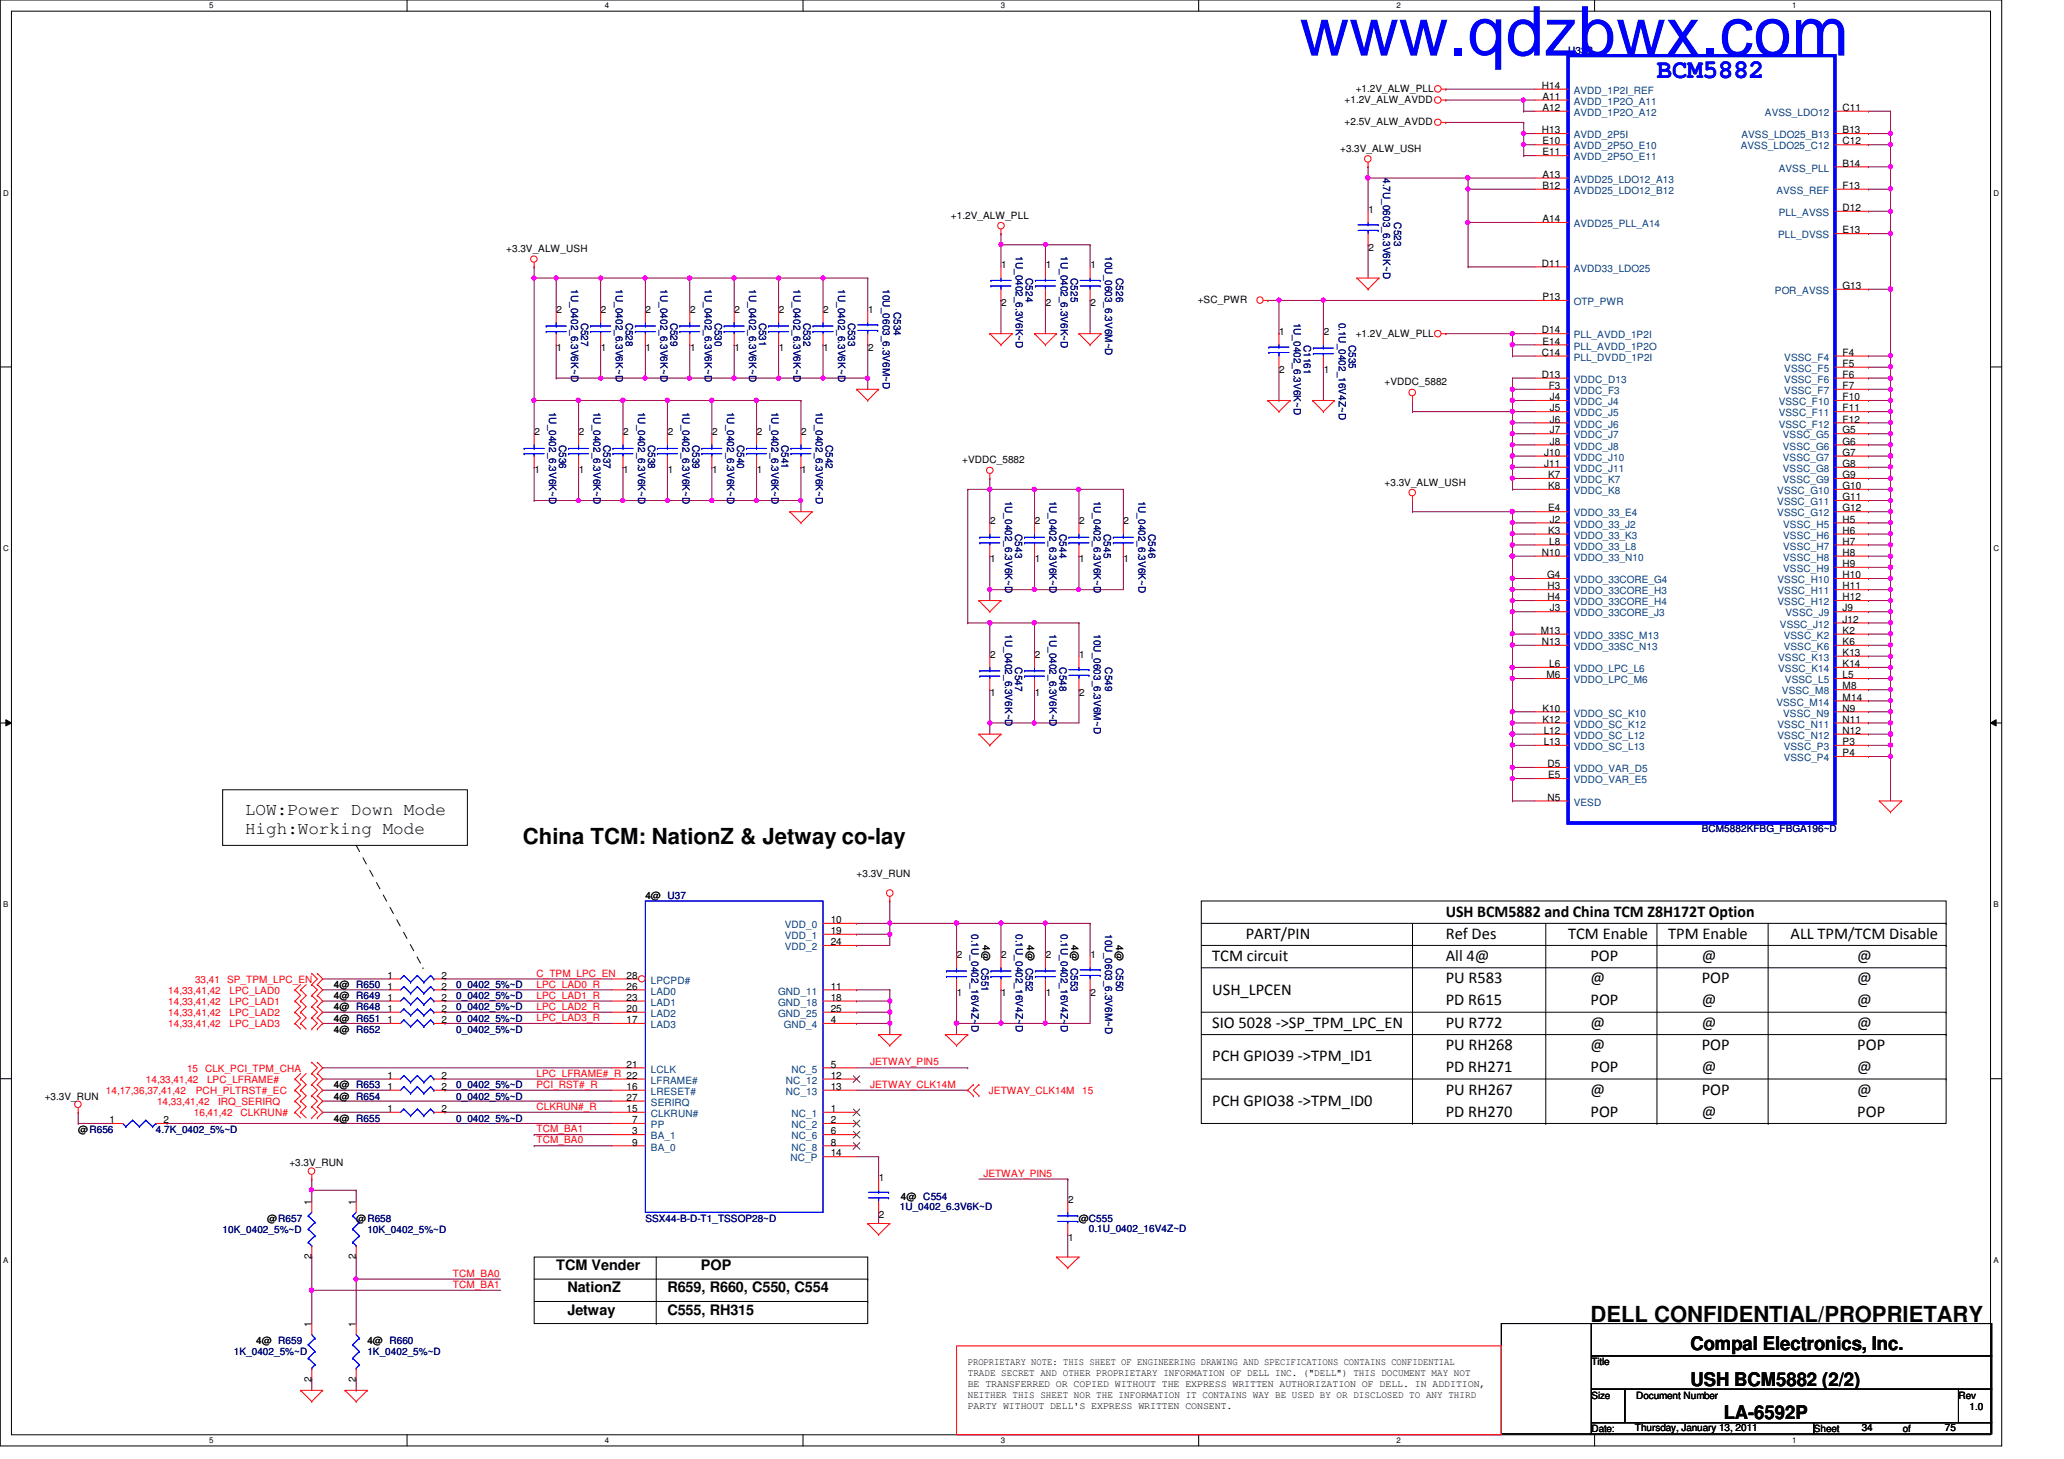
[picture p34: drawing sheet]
<svg xmlns="http://www.w3.org/2000/svg" width="297mm" height="210mm" viewBox="0 0 297 210" stroke-linecap="round" stroke-linejoin="round" font-family="sans-serif">
<defs><g id="words">
<text font-size="9.9" fill="#00f" x="187" y="8">www.qdzbwx.com</text>
<text font-size="3.8" fill="#00f" x="238.5" y="11.2">BCM5882</text>
<g font-size="3.2">
<text x="75.3" y="121.4">China TCM: NationZ &amp; Jetway co-lay</text>
<text x="228.9" y="190.2">DELL CONFIDENTIAL/PROPRIETARY</text>
</g>
<g font-size="2.7">
<text x="243.3" y="194.3">Compal Electronics, Inc.</text>
<text x="243.3" y="199.4">USH BCM5882 (2/2)</text>
<text x="248.1" y="204.2">LA-6592P</text>
</g>
<g font-size="2.5">
<text x="35.3" y="117.3">LOW:Power Down Mode</text>
<text x="35.3" y="120.1">High:Working Mode</text>
</g>
<g font-size="2.4">
<text x="208.1" y="131.9">USH BCM5882 and China TCM Z8H172T Option</text>
<text x="179.3" y="135.1">PART/PIN</text>
<text x="208.1" y="135.1">Ref Des</text>
<text x="225.7" y="135.1">TCM Enable</text>
<text x="240.1" y="135.1">TPM Enable</text>
<text x="257.7" y="135.1">ALL TPM/TCM Disable</text>
<text x="174.5" y="143.1">USH_LPCEN</text>
<text x="174.5" y="138.3">TCM circuit</text>
<text x="208.1" y="138.3">All 4@</text>
<text x="208.1" y="141.5">PU R583</text>
<text x="228.9" y="138.3">POP</text>
<text x="228.9" y="141.5">@</text>
<text x="244.9" y="138.3">@</text>
<text x="244.9" y="141.5">POP</text>
<text x="267.3" y="141.5">@</text>
<text x="267.3" y="138.3">@</text>
<text x="174.5" y="147.9">SIO 5028 -&gt;SP_TPM_LPC_EN</text>
<text x="208.1" y="147.9">PU R772</text>
<text x="208.1" y="144.7">PD R615</text>
<text x="228.9" y="147.9">@</text>
<text x="228.9" y="144.7">POP</text>
<text x="244.9" y="147.9">@</text>
<text x="244.9" y="144.7">@</text>
<text x="267.3" y="147.9">@</text>
<text x="267.3" y="144.7">@</text>
<text x="174.5" y="152.7">PCH GPIO39 -&gt;TPM_ID1</text>
<text x="208.1" y="151.1">PU RH268</text>
<text x="208.1" y="154.3">PD RH271</text>
<text x="228.9" y="151.1">@</text>
<text x="228.9" y="154.3">POP</text>
<text x="244.9" y="154.3">@</text>
<text x="244.9" y="151.1">POP</text>
<text x="267.3" y="154.3">@</text>
<text x="267.3" y="151.1">POP</text>
<text x="174.5" y="159.1">PCH GPIO38 -&gt;TPM_ID0</text>
<text x="208.1" y="157.5">PU RH267</text>
<text x="208.1" y="160.7">PD RH270</text>
<text x="228.9" y="157.5">@</text>
<text x="228.9" y="160.7">POP</text>
<text x="244.9" y="160.7">@</text>
<text x="244.9" y="157.5">POP</text>
<text x="267.3" y="157.5">@</text>
<text x="267.3" y="160.7">POP</text>
</g>
<g font-size="2.1">
<text x="80" y="182.8">TCM Vender</text>
<text x="81.7" y="185.9">NationZ</text>
<text x="96.1" y="185.9">R659, R660, C550, C554</text>
<text x="100.9" y="182.8">POP</text>
<text x="81.7" y="189.1">Jetway</text>
<text x="96.1" y="189.1">C555, RH315</text>
</g>
<g font-size="1.4" fill="#000080">
<text x="225.7" y="7.7">U33B</text>
<text x="199" y="25.6" transform="rotate(90 199 25.6)">4.7U_0603_6.3V6K~D</text>
<text x="200.7" y="32" transform="rotate(90 200.7 32)">C523</text>
<text x="82.2" y="41.6" transform="rotate(90 82.2 41.6)">1U_0402_6.3V6K~D</text>
<text x="88.6" y="41.6" transform="rotate(90 88.6 41.6)">1U_0402_6.3V6K~D</text>
<text x="95" y="41.6" transform="rotate(90 95 41.6)">1U_0402_6.3V6K~D</text>
<text x="101.4" y="41.6" transform="rotate(90 101.4 41.6)">1U_0402_6.3V6K~D</text>
<text x="107.8" y="41.6" transform="rotate(90 107.8 41.6)">1U_0402_6.3V6K~D</text>
<text x="114.2" y="41.6" transform="rotate(90 114.2 41.6)">1U_0402_6.3V6K~D</text>
<text x="120.6" y="41.6" transform="rotate(90 120.6 41.6)">1U_0402_6.3V6K~D</text>
<text x="127" y="41.6" transform="rotate(90 127 41.6)">10U_0603_6.3V6M~D</text>
<text x="146.2" y="36.8" transform="rotate(90 146.2 36.8)">1U_0402_6.3V6K~D</text>
<text x="147.7" y="40" transform="rotate(90 147.7 40)">C524</text>
<text x="152.7" y="36.8" transform="rotate(90 152.7 36.8)">1U_0402_6.3V6K~D</text>
<text x="154.1" y="40" transform="rotate(90 154.1 40)">C525</text>
<text x="159" y="36.8" transform="rotate(90 159 36.8)">10U_0603_6.3V6M~D</text>
<text x="160.7" y="40" transform="rotate(90 160.7 40)">C526</text>
<text x="83.6" y="46.4" transform="rotate(90 83.6 46.4)">C527</text>
<text x="90.1" y="46.4" transform="rotate(90 90.1 46.4)">C528</text>
<text x="96.5" y="46.4" transform="rotate(90 96.5 46.4)">C529</text>
<text x="102.9" y="46.4" transform="rotate(90 102.9 46.4)">C530</text>
<text x="109.3" y="46.4" transform="rotate(90 109.3 46.4)">C531</text>
<text x="115.7" y="46.4" transform="rotate(90 115.7 46.4)">C532</text>
<text x="122.1" y="46.4" transform="rotate(90 122.1 46.4)">C533</text>
<text x="128.6" y="44.8" transform="rotate(90 128.6 44.8)">C534</text>
<text x="186.2" y="46.4" transform="rotate(90 186.2 46.4)">1U_0402_6.3V6K~D</text>
<text x="192.7" y="46.4" transform="rotate(90 192.7 46.4)">0.1U_0402_16V4Z~D</text>
<text x="187.7" y="49.6" transform="rotate(90 187.7 49.6)">C1161</text>
<text x="194.1" y="49.6" transform="rotate(90 194.1 49.6)">C535</text>
<text x="79" y="59.2" transform="rotate(90 79 59.2)">1U_0402_6.3V6K~D</text>
<text x="85.4" y="59.2" transform="rotate(90 85.4 59.2)">1U_0402_6.3V6K~D</text>
<text x="91.8" y="59.2" transform="rotate(90 91.8 59.2)">1U_0402_6.3V6K~D</text>
<text x="98.2" y="59.2" transform="rotate(90 98.2 59.2)">1U_0402_6.3V6K~D</text>
<text x="104.6" y="59.2" transform="rotate(90 104.6 59.2)">1U_0402_6.3V6K~D</text>
<text x="111" y="59.2" transform="rotate(90 111 59.2)">1U_0402_6.3V6K~D</text>
<text x="117.4" y="59.2" transform="rotate(90 117.4 59.2)">1U_0402_6.3V6K~D</text>
<text x="80.5" y="64" transform="rotate(90 80.5 64)">C536</text>
<text x="86.9" y="64" transform="rotate(90 86.9 64)">C537</text>
<text x="93.3" y="64" transform="rotate(90 93.3 64)">C538</text>
<text x="99.6" y="64" transform="rotate(90 99.6 64)">C539</text>
<text x="106.1" y="64" transform="rotate(90 106.1 64)">C540</text>
<text x="112.5" y="64" transform="rotate(90 112.5 64)">C541</text>
<text x="118.9" y="64" transform="rotate(90 118.9 64)">C542</text>
<text x="144.6" y="72" transform="rotate(90 144.6 72)">1U_0402_6.3V6K~D</text>
<text x="146.1" y="76.8" transform="rotate(90 146.1 76.8)">C543</text>
<text x="151" y="72" transform="rotate(90 151 72)">1U_0402_6.3V6K~D</text>
<text x="152.5" y="76.8" transform="rotate(90 152.5 76.8)">C544</text>
<text x="157.4" y="72" transform="rotate(90 157.4 72)">1U_0402_6.3V6K~D</text>
<text x="158.9" y="76.8" transform="rotate(90 158.9 76.8)">C545</text>
<text x="163.8" y="72" transform="rotate(90 163.8 72)">1U_0402_6.3V6K~D</text>
<text x="165.3" y="76.8" transform="rotate(90 165.3 76.8)">C546</text>
<text x="144.6" y="91.2" transform="rotate(90 144.6 91.2)">1U_0402_6.3V6K~D</text>
<text x="151" y="91.2" transform="rotate(90 151 91.2)">1U_0402_6.3V6K~D</text>
<text x="157.4" y="91.2" transform="rotate(90 157.4 91.2)">10U_0603_6.3V6M~D</text>
<text x="146.1" y="96" transform="rotate(90 146.1 96)">C547</text>
<text x="152.5" y="96" transform="rotate(90 152.5 96)">C548</text>
<text x="159" y="96" transform="rotate(90 159 96)">C549</text>
<text x="244.9" y="119.8">BCM5882KFBG_FBGA196~D</text>
<text x="139.8" y="134.4" transform="rotate(90 139.8 134.4)">0.1U_0402_16V4Z~D</text>
<text x="146.2" y="134.4" transform="rotate(90 146.2 134.4)">0.1U_0402_16V4Z~D</text>
<text x="152.7" y="134.4" transform="rotate(90 152.7 134.4)">0.1U_0402_16V4Z~D</text>
<text x="159" y="134.4" transform="rotate(90 159 134.4)">10U_0603_6.3V6M~D</text>
<text x="65.7" y="143.8">0_0402_5%~D</text>
<text x="65.7" y="142.2">0_0402_5%~D</text>
<text x="65.7" y="148.6">0_0402_5%~D</text>
<text x="65.7" y="145.4">0_0402_5%~D</text>
<text x="65.7" y="147">0_0402_5%~D</text>
<text x="65.7" y="161.4">0_0402_5%~D</text>
<text x="65.7" y="158.2">0_0402_5%~D</text>
<text x="65.7" y="156.6">0_0402_5%~D</text>
<text x="22.4" y="163">4.7K_0402_5%~D</text>
<text x="32" y="177.4">10K_0402_5%~D</text>
<text x="52.9" y="177.4">10K_0402_5%~D</text>
<text x="92.9" y="175.8">SSX44-B-D-T1_TSSOP28~D</text>
<text x="129.5" y="174">1U_0402_6.3V6K~D</text>
<text x="156.7" y="177.2">0.1U_0402_16V4Z~D</text>
<text x="33.7" y="195">1K_0402_5%~D</text>
<text x="52.9" y="195">1K_0402_5%~D</text>
</g>
<g font-size="1.4">
<text x="193.5" y="14.8">+1.2V_ALW_AVDD</text>
<text x="193.5" y="18">+2.5V_ALW_AVDD</text>
<text x="195.1" y="13.2">+1.2V_ALW_PLL</text>
<text x="221.9" y="12.8">H14</text>
<text x="222" y="14.4">A11</text>
<text x="222" y="16">A12</text>
<text x="265.2" y="16">C11</text>
<text x="192.9" y="21.8">+3.3V_ALW_USH</text>
<text x="221.9" y="19.2">H13</text>
<text x="222" y="20.8">E10</text>
<text x="222" y="22.4">E11</text>
<text x="265.2" y="19.2">B13</text>
<text x="265.2" y="20.8">C12</text>
<text x="265.2" y="24">B14</text>
<text x="222" y="25.6">A13</text>
<text x="222" y="27.2">B12</text>
<text x="265.2" y="27.2">F13</text>
<text x="136.9" y="31.5">+1.2V_ALW_PLL</text>
<text x="196.9" y="30.6">1</text>
<text x="222" y="32">A14</text>
<text x="265.2" y="30.4">D12</text>
<text x="265.2" y="33.6">E13</text>
<text x="72.9" y="36.2">+3.3V_ALW_USH</text>
<text x="144.1" y="38.6">1</text>
<text x="150.5" y="38.6">1</text>
<text x="156.9" y="38.6">1</text>
<text x="196.9" y="36.1">2</text>
<text x="221.9" y="38.4">D11</text>
<text x="265.2" y="41.6">G13</text>
<text x="80.1" y="45">2</text>
<text x="86.5" y="45">2</text>
<text x="92.9" y="45">2</text>
<text x="99.3" y="45">2</text>
<text x="105.7" y="45">2</text>
<text x="112.1" y="45">2</text>
<text x="118.5" y="45">2</text>
<text x="124.9" y="45">1</text>
<text x="144.1" y="44.1">2</text>
<text x="150.5" y="44.1">2</text>
<text x="156.9" y="44.1">2</text>
<text x="172.4" y="43.6">+SC_PWR</text>
<text x="221.9" y="48">D14</text>
<text x="222" y="43.2">P13</text>
<text x="80.1" y="50.5">1</text>
<text x="86.5" y="50.5">1</text>
<text x="92.9" y="50.5">1</text>
<text x="99.3" y="50.5">1</text>
<text x="105.7" y="50.5">1</text>
<text x="112.1" y="50.5">1</text>
<text x="118.5" y="50.5">1</text>
<text x="124.9" y="50.5">2</text>
<text x="184.1" y="48.2">1</text>
<text x="184.1" y="53.7">2</text>
<text x="190.5" y="53.7">1</text>
<text x="190.5" y="48.2">2</text>
<text x="195.1" y="48.4">+1.2V_ALW_PLL</text>
<text x="221.9" y="51.2">C14</text>
<text x="222" y="49.6">E14</text>
<text x="265.2" y="51.2">F4</text>
<text x="265.2" y="52.8">F5</text>
<text x="199.3" y="55.5">+VDDC_5882</text>
<text x="221.9" y="54.4">D13</text>
<text x="222.9" y="56">F3</text>
<text x="223.1" y="57.6">J4</text>
<text x="223.1" y="59.2">J5</text>
<text x="265.2" y="54.4">F6</text>
<text x="265.2" y="57.6">F10</text>
<text x="265.2" y="56">F7</text>
<text x="265.2" y="59.2">F11</text>
<text x="76.9" y="62.6">2</text>
<text x="83.3" y="62.6">2</text>
<text x="89.7" y="62.6">2</text>
<text x="96.1" y="62.6">2</text>
<text x="102.5" y="62.6">2</text>
<text x="108.9" y="62.6">2</text>
<text x="115.3" y="62.6">2</text>
<text x="222.2" y="65.6">J10</text>
<text x="223.1" y="60.8">J6</text>
<text x="223.1" y="62.4">J7</text>
<text x="223.1" y="64">J8</text>
<text x="265.2" y="60.8">F12</text>
<text x="265.2" y="62.4">G5</text>
<text x="265.2" y="64">G6</text>
<text x="265.2" y="65.6">G7</text>
<text x="76.9" y="68.1">1</text>
<text x="83.3" y="68.1">1</text>
<text x="89.7" y="68.1">1</text>
<text x="96.1" y="68.1">1</text>
<text x="102.5" y="68.1">1</text>
<text x="108.9" y="68.1">1</text>
<text x="115.3" y="68.1">1</text>
<text x="138.5" y="66.6">+VDDC_5882</text>
<text x="199.3" y="69.8">+3.3V_ALW_USH</text>
<text x="222.2" y="67.2">J11</text>
<text x="222.8" y="68.8">K7</text>
<text x="222.8" y="70.4">K8</text>
<text x="265.2" y="67.2">G8</text>
<text x="265.2" y="68.8">G9</text>
<text x="265.2" y="70.4">G10</text>
<text x="265.2" y="72">G11</text>
<text x="142.5" y="75.4">2</text>
<text x="148.9" y="75.4">2</text>
<text x="155.3" y="75.4">2</text>
<text x="161.7" y="75.4">2</text>
<text x="222.8" y="73.6">E4</text>
<text x="222.8" y="76.8">K3</text>
<text x="223.1" y="75.2">J2</text>
<text x="265.2" y="73.6">G12</text>
<text x="265.2" y="75.2">H5</text>
<text x="265.2" y="76.8">H6</text>
<text x="142.5" y="80.9">1</text>
<text x="148.9" y="80.9">1</text>
<text x="155.3" y="80.9">1</text>
<text x="161.7" y="80.9">1</text>
<text x="221.9" y="80">N10</text>
<text x="222.7" y="83.2">G4</text>
<text x="223" y="78.4">L8</text>
<text x="265.2" y="78.4">H7</text>
<text x="265.2" y="80">H8</text>
<text x="265.2" y="81.6">H9</text>
<text x="265.2" y="83.2">H10</text>
<text x="222.7" y="84.8">H3</text>
<text x="222.7" y="86.4">H4</text>
<text x="223.1" y="88">J3</text>
<text x="265.2" y="84.8">H11</text>
<text x="265.2" y="86.4">H12</text>
<text x="265.2" y="88">J9</text>
<text x="265.2" y="89.6">J12</text>
<text x="142.5" y="94.6">2</text>
<text x="148.9" y="94.6">2</text>
<text x="155.3" y="94.6">1</text>
<text x="221.7" y="91.2">M13</text>
<text x="221.9" y="92.8">N13</text>
<text x="223" y="96">L6</text>
<text x="265.2" y="91.2">K2</text>
<text x="265.2" y="92.8">K6</text>
<text x="265.2" y="94.4">K13</text>
<text x="265.2" y="96">K14</text>
<text x="142.5" y="100.1">1</text>
<text x="148.9" y="100.1">1</text>
<text x="155.3" y="100.1">2</text>
<text x="222.5" y="97.6">M6</text>
<text x="265.2" y="97.6">L5</text>
<text x="265.2" y="99.2">M8</text>
<text x="265.2" y="100.8">M14</text>
<text x="222" y="102.4">K10</text>
<text x="222" y="104">K12</text>
<text x="222.2" y="105.6">L12</text>
<text x="222.2" y="107.2">L13</text>
<text x="265.2" y="102.4">N9</text>
<text x="265.2" y="104">N11</text>
<text x="265.2" y="105.6">N12</text>
<text x="265.2" y="107.2">P3</text>
<text x="222.7" y="110.4">D5</text>
<text x="222.8" y="112">E5</text>
<text x="265.2" y="108.8">P4</text>
<text x="222.7" y="115.2">N5</text>
<text x="92.9" y="129.4">4@ U37</text>
<text x="123.3" y="126.2">+3.3V_RUN</text>
<text x="119.5" y="132.8">10</text>
<text x="119.5" y="134.4">19</text>
<text x="119.5" y="136">24</text>
<text x="137.7" y="137.8">2</text>
<text x="141.4" y="136" transform="rotate(90 141.4 136)">4@ C551</text>
<text x="144.1" y="137.8">2</text>
<text x="147.8" y="136" transform="rotate(90 147.8 136)">4@ C552</text>
<text x="150.5" y="137.8">2</text>
<text x="154.2" y="136" transform="rotate(90 154.2 136)">4@ C553</text>
<text x="156.9" y="137.8">1</text>
<text x="160.7" y="136" transform="rotate(90 160.7 136)">4@ C550</text>
<text x="48" y="143.8">4@ R649</text>
<text x="48" y="142.2">4@ R650</text>
<text x="55.7" y="144">1</text>
<text x="55.7" y="142.4">1</text>
<text x="55.7" y="140.8">1</text>
<text x="63.5" y="144">2</text>
<text x="63.5" y="142.4">2</text>
<text x="63.5" y="140.8">2</text>
<text x="90.2" y="144">23</text>
<text x="90.2" y="142.4">26</text>
<text x="90.2" y="140.8">28</text>
<text x="119.5" y="142.4">11</text>
<text x="119.5" y="144">18</text>
<text x="137.7" y="143.3">1</text>
<text x="144.1" y="143.3">1</text>
<text x="150.5" y="143.3">1</text>
<text x="156.9" y="143.3">2</text>
<text x="48" y="148.6">4@ R652</text>
<text x="48" y="145.4">4@ R648</text>
<text x="48" y="147">4@ R651</text>
<text x="55.7" y="147.2">1</text>
<text x="55.7" y="145.6">1</text>
<text x="63.5" y="147.2">2</text>
<text x="63.5" y="145.6">2</text>
<text x="90.2" y="147.2">17</text>
<text x="90.2" y="145.6">20</text>
<text x="119.5" y="147.2">4</text>
<text x="119.5" y="145.6">25</text>
<text x="55.7" y="155.2">1</text>
<text x="63.5" y="155.2">2</text>
<text x="90.2" y="153.6">21</text>
<text x="119.5" y="153.6">5</text>
<text x="119.5" y="155.2">12</text>
<text x="6.4" y="158.2">+3.3V_RUN</text>
<text x="15.7" y="161.6">1</text>
<text x="23.5" y="161.6">2</text>
<text x="48" y="161.4">4@ R655</text>
<text x="48" y="158.2">4@ R654</text>
<text x="48" y="156.6">4@ R653</text>
<text x="55.7" y="160">1</text>
<text x="55.7" y="156.8">1</text>
<text x="63.5" y="160">2</text>
<text x="63.5" y="156.8">2</text>
<text x="90.2" y="156.8">16</text>
<text x="90.2" y="158.4">27</text>
<text x="90.2" y="160">15</text>
<text x="91" y="161.6">7</text>
<text x="119.5" y="160">1</text>
<text x="119.5" y="161.6">2</text>
<text x="119.5" y="156.8">13</text>
<text x="11.3" y="163">@R656</text>
<text x="41.7" y="167.8">+3.3V_RUN</text>
<text x="91" y="164.8">9</text>
<text x="91" y="163.2">3</text>
<text x="119.5" y="163.2">6</text>
<text x="119.5" y="164.8">8</text>
<text x="119.5" y="166.4">14</text>
<text x="44.8" y="173.3" transform="rotate(-90 44.8 173.3)">1</text>
<text x="51.2" y="173.3" transform="rotate(-90 51.2 173.3)">1</text>
<text x="126.5" y="169.8">1</text>
<text x="129.7" y="172.6">4@ C554</text>
<text x="153.7" y="173">2</text>
<text x="38.4" y="175.8">@R657</text>
<text x="51.3" y="175.8">@R658</text>
<text x="126.5" y="175.3">2</text>
<text x="153.7" y="178.5">1</text>
<text x="155.3" y="175.8">@C555</text>
<text x="44.8" y="181.1" transform="rotate(-90 44.8 181.1)">2</text>
<text x="51.2" y="181.1" transform="rotate(-90 51.2 181.1)">2</text>
<text x="44.8" y="190.9" transform="rotate(-90 44.8 190.9)">1</text>
<text x="51.2" y="190.9" transform="rotate(-90 51.2 190.9)">1</text>
<text x="36.9" y="193.4">4@ R659</text>
<text x="52.9" y="193.4">4@ R660</text>
<text x="139.3" y="196.4">PROPRIETARY NOTE: THIS SHEET OF ENGINEERING DRAWING AND SPECIFICATIONS CONTAINS CONFIDENTIAL</text>
<text x="139.3" y="198">TRADE SECRET AND OTHER PROPRIETARY INFORMATION OF DELL INC. (&quot;DELL&quot;) THIS DOCUMENT MAY NOT</text>
<text x="229" y="196.4">Title</text>
<text x="44.8" y="198.8" transform="rotate(-90 44.8 198.8)">2</text>
<text x="51.2" y="198.8" transform="rotate(-90 51.2 198.8)">2</text>
<text x="139.3" y="199.6">BE TRANSFERRED OR COPIED WITHOUT THE EXPRESS WRITTEN AUTHORIZATION OF DELL. IN ADDITION,</text>
<text x="139.3" y="201.1">NEITHER THIS SHEET NOR THE INFORMATION IT CONTAINS WAY BE USED BY OR DISCLOSED TO ANY THIRD</text>
<text x="139.3" y="202.7">PARTY WITHOUT DELL'S EXPRESS WRITTEN CONSENT.</text>
<text x="229" y="201.2">Size</text>
<text x="235.5" y="201.2">Document Number</text>
<text x="281.9" y="201.2">Rev</text>
<text x="283.5" y="202.8">1.0</text>
<text x="229" y="206">Date:</text>
<text x="235.3" y="205.9">Thursday, January 13, 2011</text>
<text x="261" y="206">Sheet</text>
<text x="267.9" y="205.9">34</text>
<text x="273.9" y="206">of</text>
<text x="279.9" y="205.9">75</text>
</g>
<g font-size="1.4" fill="#004080">
<text x="226.5" y="13.5">AVDD_1P2I_REF</text>
<text x="226.5" y="15.1">AVDD_1P2O_A11</text>
<text x="226.5" y="16.7">AVDD_1P2O_A12</text>
<text x="254" y="16.7">AVSS_LDO12</text>
<text x="226.5" y="19.9">AVDD_2P5I</text>
<text x="226.5" y="21.5">AVDD_2P5O_E10</text>
<text x="226.5" y="23.1">AVDD_2P5O_E11</text>
<text x="250.5" y="21.5">AVSS_LDO25_C12</text>
<text x="250.6" y="19.9">AVSS_LDO25_B13</text>
<text x="226.5" y="26.3">AVDD25_LDO12_A13</text>
<text x="226.5" y="27.9">AVDD25_LDO12_B12</text>
<text x="255.6" y="27.9">AVSS_REF</text>
<text x="256" y="24.7">AVSS_PLL</text>
<text x="226.5" y="32.7">AVDD25_PLL_A14</text>
<text x="255.9" y="34.3">PLL_DVSS</text>
<text x="256" y="31.1">PLL_AVSS</text>
<text x="226.5" y="39.1">AVDD33_LDO25</text>
<text x="226.5" y="43.9">OTP_PWR</text>
<text x="255.4" y="42.3">POR_AVSS</text>
<text x="226.5" y="48.7">PLL_AVDD_1P2I</text>
<text x="226.5" y="50.3">PLL_AVDD_1P2O</text>
<text x="226.5" y="51.9">PLL_DVDD_1P2I</text>
<text x="256.8" y="51.9">VSSC_F4</text>
<text x="256.8" y="53.5">VSSC_F5</text>
<text x="226.5" y="55.1">VDDC_D13</text>
<text x="226.5" y="56.7">VDDC_F3</text>
<text x="226.5" y="58.3">VDDC_J4</text>
<text x="226.5" y="59.9">VDDC_J5</text>
<text x="256" y="58.3">VSSC_F10</text>
<text x="256" y="59.9">VSSC_F11</text>
<text x="256.8" y="55.1">VSSC_F6</text>
<text x="256.8" y="56.7">VSSC_F7</text>
<text x="226.5" y="61.5">VDDC_J6</text>
<text x="226.5" y="63.1">VDDC_J7</text>
<text x="226.5" y="64.7">VDDC_J8</text>
<text x="256" y="61.5">VSSC_F12</text>
<text x="256.6" y="63.1">VSSC_G5</text>
<text x="256.6" y="64.7">VSSC_G6</text>
<text x="226.5" y="66.3">VDDC_J10</text>
<text x="226.5" y="67.9">VDDC_J11</text>
<text x="226.5" y="69.5">VDDC_K7</text>
<text x="226.5" y="71.1">VDDC_K8</text>
<text x="255.8" y="71.1">VSSC_G10</text>
<text x="256.6" y="66.3">VSSC_G7</text>
<text x="256.6" y="67.9">VSSC_G8</text>
<text x="256.6" y="69.5">VSSC_G9</text>
<text x="226.5" y="74.3">VDDO_33_E4</text>
<text x="226.5" y="75.9">VDDO_33_J2</text>
<text x="226.5" y="77.5">VDDO_33_K3</text>
<text x="255.8" y="72.7">VSSC_G11</text>
<text x="255.8" y="74.3">VSSC_G12</text>
<text x="256.6" y="75.9">VSSC_H5</text>
<text x="256.6" y="77.5">VSSC_H6</text>
<text x="226.5" y="79.1">VDDO_33_L8</text>
<text x="226.5" y="80.7">VDDO_33_N10</text>
<text x="226.5" y="83.9">VDDO_33CORE_G4</text>
<text x="255.8" y="83.9">VSSC_H10</text>
<text x="256.6" y="79.1">VSSC_H7</text>
<text x="256.6" y="80.7">VSSC_H8</text>
<text x="256.6" y="82.3">VSSC_H9</text>
<text x="226.5" y="85.5">VDDO_33CORE_H3</text>
<text x="226.5" y="87.1">VDDO_33CORE_H4</text>
<text x="226.5" y="88.7">VDDO_33CORE_J3</text>
<text x="255.8" y="85.5">VSSC_H11</text>
<text x="255.8" y="87.1">VSSC_H12</text>
<text x="257" y="88.7">VSSC_J9</text>
<text x="226.5" y="91.9">VDDO_33SC_M13</text>
<text x="226.5" y="93.5">VDDO_33SC_N13</text>
<text x="255.9" y="95.1">VSSC_K13</text>
<text x="256.2" y="90.3">VSSC_J12</text>
<text x="256.7" y="91.9">VSSC_K2</text>
<text x="256.7" y="93.5">VSSC_K6</text>
<text x="226.5" y="96.7">VDDO_LPC_L6</text>
<text x="226.5" y="98.3">VDDO_LPC_M6</text>
<text x="255.6" y="101.5">VSSC_M14</text>
<text x="255.9" y="96.7">VSSC_K14</text>
<text x="256.5" y="99.9">VSSC_M8</text>
<text x="256.9" y="98.3">VSSC_L5</text>
<text x="226.5" y="103.1">VDDO_SC_K10</text>
<text x="226.5" y="104.7">VDDO_SC_K12</text>
<text x="226.5" y="106.3">VDDO_SC_L12</text>
<text x="226.5" y="107.9">VDDO_SC_L13</text>
<text x="255.8" y="104.7">VSSC_N11</text>
<text x="255.8" y="106.3">VSSC_N12</text>
<text x="256.6" y="103.1">VSSC_N9</text>
<text x="256.7" y="107.9">VSSC_P3</text>
<text x="226.5" y="111.1">VDDO_VAR_D5</text>
<text x="226.5" y="112.7">VDDO_VAR_E5</text>
<text x="256.7" y="109.5">VSSC_P4</text>
<text x="226.5" y="115.9">VESD</text>
<text x="112.9" y="133.5">VDD_0</text>
<text x="112.9" y="135.1">VDD_1</text>
<text x="112.9" y="136.7">VDD_2</text>
<text x="93.7" y="143.1">LAD0</text>
<text x="93.7" y="141.5">LPCPD#</text>
<text x="112" y="143.1">GND_11</text>
<text x="93.7" y="147.9">LAD3</text>
<text x="93.7" y="146.3">LAD2</text>
<text x="93.7" y="144.7">LAD1</text>
<text x="112" y="144.7">GND_18</text>
<text x="112" y="146.3">GND_25</text>
<text x="112.8" y="147.9">GND_4</text>
<text x="93.7" y="154.3">LCLK</text>
<text x="93.7" y="155.9">LFRAME#</text>
<text x="113.1" y="155.9">NC_12</text>
<text x="113.9" y="154.3">NC_5</text>
<text x="93.7" y="157.5">LRESET#</text>
<text x="93.7" y="159.1">SERIRQ</text>
<text x="93.7" y="160.7">CLKRUN#</text>
<text x="113.1" y="157.5">NC_13</text>
<text x="113.9" y="160.7">NC_1</text>
<text x="93.7" y="162.3">PP</text>
<text x="93.7" y="165.5">BA_0</text>
<text x="93.7" y="163.9">BA_1</text>
<text x="113.7" y="167.1">NC_P</text>
<text x="113.9" y="162.3">NC_2</text>
<text x="113.9" y="163.9">NC_6</text>
<text x="113.9" y="165.5">NC_8</text>
</g>
<g font-size="1.4" fill="#f00">
<text x="24.2" y="143">14,33,41,42</text>
<text x="28.1" y="141.4">33,41</text>
<text x="32.7" y="141.4">SP_TPM_LPC_EN</text>
<text x="33" y="143">LPC_LAD0</text>
<text x="77.2" y="142.1">LPC_LAD0_R</text>
<text x="77.2" y="143.7">LPC_LAD1_R</text>
<text x="77.2" y="140.5">C_TPM_LPC_EN</text>
<text x="24.2" y="146.2">14,33,41,42</text>
<text x="24.2" y="144.6">14,33,41,42</text>
<text x="24.2" y="147.8">14,33,41,42</text>
<text x="33" y="146.2">LPC_LAD2</text>
<text x="33" y="144.6">LPC_LAD1</text>
<text x="33" y="147.8">LPC_LAD3</text>
<text x="77.2" y="145.3">LPC_LAD2_R</text>
<text x="77.2" y="146.9">LPC_LAD3_R</text>
<text x="21" y="155.8">14,33,41,42</text>
<text x="26.9" y="154.2">15 CLK_PCI_TPM_CHA</text>
<text x="29.8" y="155.8">LPC_LFRAME#</text>
<text x="77.2" y="154.9">LPC_LFRAME#_R 22</text>
<text x="125.2" y="153.3">JETWAY_PIN5</text>
<text x="15.2" y="157.4">14,17,36,37,41,42</text>
<text x="22.6" y="159">14,33,41,42</text>
<text x="27.9" y="160.6">16,41,42</text>
<text x="28.2" y="157.4">PCH_PLTRST#_EC</text>
<text x="31.4" y="159">IRQ_SERIRQ</text>
<text x="34.6" y="160.6">CLKRUN#</text>
<text x="77.2" y="156.5">PCI_RST#_R</text>
<text x="77.2" y="159.7">CLKRUN#_R</text>
<text x="125.2" y="156.5">JETWAY_CLK14M</text>
<text x="142.3" y="157.4">JETWAY_CLK14M</text>
<text x="155.7" y="157.4">15</text>
<text x="77.2" y="164.5">TCM_BA0</text>
<text x="77.2" y="162.9">TCM_BA1</text>
<text x="141.5" y="169.3">JETWAY_PIN5</text>
<text x="65.2" y="185.3">TCM_BA1</text>
<text x="65.2" y="183.7">TCM_BA0</text>
</g>
<g font-size="1.1">
<text x="30.1" y="1.1">5</text>
<text x="87" y="1.1">4</text>
<text x="144" y="1.1">3</text>
<text x="201" y="1.1">2</text>
<text x="257.9" y="1.1">1</text>
<text x=".5" y="28.2">D</text>
<text x="286.9" y="28.2">D</text>
<text x=".5" y="79.3">C</text>
<text x="286.9" y="79.3">C</text>
<text x=".5" y="130.6">B</text>
<text x="286.9" y="130.6">B</text>
<text x=".5" y="181.7">A</text>
<text x="286.9" y="181.7">A</text>
<text x="30.1" y="207.6">5</text>
<text x="87" y="207.6">4</text>
<text x="144" y="207.6">3</text>
<text x="201" y="207.6">2</text>
<text x="257.9" y="207.6">1</text>
</g>
</g></defs>
<path d="M0 0h288.1v208h-288.1zM1.6 1.6h284.9v204.8h-284.9z" fill="none" stroke="#000" stroke-width=".14"/>
<g fill="#fff">
<path d="M30.1 .2h.6v1.2h-.6z"/>
<path d="M30.1 206.6h.6v1.2h-.6z"/>
</g>
<path d="M58.6 0v1.6M58.6 206.4v1.6" fill="none" stroke="#000" stroke-width=".14"/>
<g fill="#fff">
<path d="M87 .2h.6v1.2h-.6z"/>
<path d="M87 206.6h.6v1.2h-.6z"/>
</g>
<path d="M115.6 0v1.6M115.6 206.4v1.6" fill="none" stroke="#000" stroke-width=".14"/>
<g fill="#fff">
<path d="M144 .2h.6v1.2h-.6z"/>
<path d="M144 206.6h.6v1.2h-.6z"/>
</g>
<path d="M172.5 0v1.6M172.5 206.4v1.6" fill="none" stroke="#000" stroke-width=".14"/>
<g fill="#fff">
<path d="M201 .2h.5v1.2h-.5z"/>
<path d="M201 206.6h.5v1.2h-.5z"/>
</g>
<path d="M229.5 0v1.6M229.5 206.4v1.6" fill="none" stroke="#000" stroke-width=".14"/>
<g fill="#fff">
<path d="M257.9 .2h.6v1.2h-.6z"/>
<path d="M257.9 206.6h.6v1.2h-.6z"/>
<path d="M.5 27.2h.7v1.2h-.7z"/>
<path d="M286.9 27.2h.8v1.2h-.8z"/>
<path d="M.5 78.4h.7v1.1h-.7z"/>
<path d="M286.9 78.4h.8v1.1h-.8z"/>
</g>
<path d="M0 52.8h1.6M286.5 52.8h1.6" fill="none" stroke="#000" stroke-width=".14"/>
<g fill="#fff">
<path d="M.5 129.6h.7v1.2h-.7z"/>
<path d="M286.9 129.6h.7v1.2h-.7z"/>
</g>
<path d="M0 104h1.6M.8 103.5l.8 .5-.8 .4zM286.5 104l.8-.5v.9zM286.5 104h1.6" fill="none" stroke="#000" stroke-width=".14"/>
<path d="M.8 103.5l.8 .5-.8 .4zM286.5 104l.8-.5v.9z" fill="#000"/>
<g fill="#fff">
<path d="M.5 180.8h.7v1.1h-.7z"/>
<path d="M286.9 180.8h.7v1.1h-.7z"/>
</g>
<path d="M0 155.2h1.6M286.5 155.2h1.6" fill="none" stroke="#000" stroke-width=".14"/>
<path d="M272.1 102.4h.1M272.1 102.4v1.6" fill="none" stroke="#800040" stroke-width=".14"/>
<circle cx="272.1" cy="102.4" r=".3" fill="#f0f"/>
<circle cx="272.1" cy="102.4" r=".3" fill="none" stroke="#f0f" stroke-width=".14"/>
<g fill="none" stroke="#800040" stroke-width=".14">
<path d="M268.9 76.8h.1M268.9 73.6h.1M268.9 76.8h3.2M268.9 73.6h3.2M268.9 80h.1M268.9 96h.1M268.9 92.8h.1M268.9 80h3.2M268.9 96h3.2M268.9 92.8h3.2M268.9 102.4h.1M268.9 108.8h.1"/>
<path d="M268.9 102.4h3.2M268.9 108.8h3.2"/>
</g>
<circle cx="272.1" cy="108.8" r=".3" fill="#f0f"/>
<circle cx="272.1" cy="108.8" r=".3" fill="none" stroke="#f0f" stroke-width=".14"/>
<path d="M272.1 81.6h.1M272.1 81.6v1.6" fill="none" stroke="#800040" stroke-width=".14"/>
<circle cx="272.1" cy="81.6" r=".31" fill="#f0f"/>
<circle cx="272.1" cy="81.6" r=".31" fill="none" stroke="#f0f" stroke-width=".14"/>
<path d="M272.1 70.4h.1M272.1 70.4v1.6" fill="none" stroke="#800040" stroke-width=".14"/>
<circle cx="272.1" cy="70.4" r=".3" fill="#f0f"/>
<circle cx="272.1" cy="70.4" r=".3" fill="none" stroke="#f0f" stroke-width=".14"/>
<path d="M268.9 78.4h.1M268.9 78.4h3.2M272.1 105.6h.1M272.1 105.6v1.6" fill="none" stroke="#800040" stroke-width=".14"/>
<circle cx="272.1" cy="105.6" r=".31" fill="#f0f"/>
<circle cx="272.1" cy="105.6" r=".31" fill="none" stroke="#f0f" stroke-width=".14"/>
<path d="M272.1 99.2h.1M272.1 99.2v1.6" fill="none" stroke="#800040" stroke-width=".14"/>
<circle cx="272.1" cy="99.2" r=".3" fill="#f0f"/>
<circle cx="272.1" cy="99.2" r=".3" fill="none" stroke="#f0f" stroke-width=".14"/>
<path d="M268.9 67.2h.1M268.9 67.2h3.2M268.9 84.8h.1M268.9 84.8h3.2M272.1 84.8h.1M272.1 84.8v1.6" fill="none" stroke="#800040" stroke-width=".14"/>
<circle cx="272.1" cy="84.8" r=".3" fill="#f0f"/>
<circle cx="272.1" cy="84.8" r=".3" fill="none" stroke="#f0f" stroke-width=".14"/>
<path d="M268.9 89.6h.1M268.9 89.6h3.2M272.1 86.4h.1M272.1 86.4v1.6M268.9 107.2h.1M268.9 107.2h3.2" fill="none" stroke="#800040" stroke-width=".14"/>
<circle cx="272.1" cy="86.4" r=".3" fill="#f0f"/>
<circle cx="272.1" cy="86.4" r=".3" fill="none" stroke="#f0f" stroke-width=".14"/>
<path d="M268.9 97.6h.1M268.9 88h.1M268.9 88h3.2M272.1 96h.1M272.1 96v1.6h-3.2M268.9 100.8h.1M268.9 100.8h3.2" fill="none" stroke="#800040" stroke-width=".14"/>
<circle cx="272.1" cy="96" r=".3" fill="#f0f"/>
<circle cx="272.1" cy="96" r=".3" fill="none" stroke="#f0f" stroke-width=".14"/>
<path d="M268.9 70.4h.1M268.9 70.4h3.2M272.1 104h.1M272.1 104v1.6" fill="none" stroke="#800040" stroke-width=".14"/>
<circle cx="272.1" cy="104" r=".3" fill="#f0f"/>
<circle cx="272.1" cy="104" r=".3" fill="none" stroke="#f0f" stroke-width=".14"/>
<path d="M268.9 65.6h.1M268.9 65.6h3.2M272.1 83.2h.1M272.1 83.2v1.6" fill="none" stroke="#800040" stroke-width=".14"/>
<circle cx="272.1" cy="83.2" r=".3" fill="#f0f"/>
<circle cx="272.1" cy="83.2" r=".3" fill="none" stroke="#f0f" stroke-width=".14"/>
<path d="M272.1 76.8h.1M272.1 76.8v1.6" fill="none" stroke="#800040" stroke-width=".14"/>
<circle cx="272.1" cy="76.8" r=".3" fill="#f0f"/>
<circle cx="272.1" cy="76.8" r=".3" fill="none" stroke="#f0f" stroke-width=".14"/>
<path d="M272.1 97.6h.1M272.1 97.6v1.6" fill="none" stroke="#800040" stroke-width=".14"/>
<circle cx="272.1" cy="97.6" r=".31" fill="#f0f"/>
<circle cx="272.1" cy="97.6" r=".31" fill="none" stroke="#f0f" stroke-width=".14"/>
<path d="M272.1 78.4h.1M272.1 78.4v1.6" fill="none" stroke="#800040" stroke-width=".14"/>
<circle cx="272.1" cy="78.4" r=".3" fill="#f0f"/>
<circle cx="272.1" cy="78.4" r=".3" fill="none" stroke="#f0f" stroke-width=".14"/>
<path d="M272.1 91.2h.1M272.1 91.2v1.6" fill="none" stroke="#800040" stroke-width=".14"/>
<circle cx="272.1" cy="91.2" r=".3" fill="#f0f"/>
<circle cx="272.1" cy="91.2" r=".3" fill="none" stroke="#f0f" stroke-width=".14"/>
<path d="M272.1 65.6h.1M272.1 65.6v1.6M268.9 81.6h.1M268.9 81.6h3.2M268.9 104h.1M268.9 105.6h.1M268.9 104h3.2M268.9 105.6h3.2" fill="none" stroke="#800040" stroke-width=".14"/>
<circle cx="272.1" cy="65.6" r=".31" fill="#f0f"/>
<circle cx="272.1" cy="65.6" r=".31" fill="none" stroke="#f0f" stroke-width=".14"/>
<path d="M268.9 86.4h.1M268.9 86.4h3.2M272.1 108.8h.1M272.1 100.8h.1M272.1 100.8v1.6M272.1 108.8v6.4" fill="none" stroke="#800040" stroke-width=".14"/>
<circle cx="272.1" cy="100.8" r=".3" fill="#f0f"/>
<circle cx="272.1" cy="100.8" r=".3" fill="none" stroke="#f0f" stroke-width=".14"/>
<path d="M272.1 73.6h.1M272.1 73.6v1.6M268.9 99.2h.1M268.9 99.2h3.2" fill="none" stroke="#800040" stroke-width=".14"/>
<circle cx="272.1" cy="73.6" r=".31" fill="#f0f"/>
<circle cx="272.1" cy="73.6" r=".31" fill="none" stroke="#f0f" stroke-width=".14"/>
<path d="M272.1 68.8h.1M272.1 68.8v1.6" fill="none" stroke="#800040" stroke-width=".14"/>
<circle cx="272.1" cy="68.8" r=".3" fill="#f0f"/>
<circle cx="272.1" cy="68.8" r=".3" fill="none" stroke="#f0f" stroke-width=".14"/>
<path d="M268.9 68.8h.1M268.9 72h.1M268.9 72h3.2M272.1 67.2h.1M272.1 67.2v1.6h-3.2M268.9 83.2h.1M268.9 83.2h3.2" fill="none" stroke="#800040" stroke-width=".14"/>
<circle cx="272.1" cy="67.2" r=".3" fill="#f0f"/>
<circle cx="272.1" cy="67.2" r=".3" fill="none" stroke="#f0f" stroke-width=".14"/>
<path d="M272.1 80h.1M272.1 80v1.6" fill="none" stroke="#800040" stroke-width=".14"/>
<circle cx="272.1" cy="80" r=".3" fill="#f0f"/>
<circle cx="272.1" cy="80" r=".3" fill="none" stroke="#f0f" stroke-width=".14"/>
<path d="M268.9 75.2h.1M268.9 75.2h3.2M272.1 75.2h.1M272.1 75.2v1.6M268.9 91.2h.1M268.9 94.4h.1M268.9 91.2h3.2M268.9 94.4h3.2" fill="none" stroke="#800040" stroke-width=".14"/>
<circle cx="272.1" cy="75.2" r=".3" fill="#f0f"/>
<circle cx="272.1" cy="75.2" r=".3" fill="none" stroke="#f0f" stroke-width=".14"/>
<path d="M272.1 62.4h.1M272.1 62.4v1.6" fill="none" stroke="#800040" stroke-width=".14"/>
<circle cx="272.1" cy="62.4" r=".3" fill="#f0f"/>
<circle cx="272.1" cy="62.4" r=".3" fill="none" stroke="#f0f" stroke-width=".14"/>
<path d="M268.9 59.2h.1M268.9 57.6h.1M268.9 57.6h3.2M272.1 57.6h.1M272.1 57.6v1.6h-3.2M268.9 62.4h.1M268.9 62.4h3.2" fill="none" stroke="#800040" stroke-width=".14"/>
<circle cx="272.1" cy="57.6" r=".31" fill="#f0f"/>
<circle cx="272.1" cy="57.6" r=".31" fill="none" stroke="#f0f" stroke-width=".14"/>
<path d="M272.1 64h.1M272.1 64v1.6" fill="none" stroke="#800040" stroke-width=".14"/>
<circle cx="272.1" cy="64" r=".3" fill="#f0f"/>
<circle cx="272.1" cy="64" r=".3" fill="none" stroke="#f0f" stroke-width=".14"/>
<path d="M272.1 60.8h.1M272.1 60.8v1.6" fill="none" stroke="#800040" stroke-width=".14"/>
<circle cx="272.1" cy="60.8" r=".3" fill="#f0f"/>
<circle cx="272.1" cy="60.8" r=".3" fill="none" stroke="#f0f" stroke-width=".14"/>
<path d="M272.1 59.2h.1M272.1 59.2v1.6h-3.2M268.9 60.8h.1M268.9 64h.1M268.9 64h3.2" fill="none" stroke="#800040" stroke-width=".14"/>
<circle cx="272.1" cy="59.2" r=".3" fill="#f0f"/>
<circle cx="272.1" cy="59.2" r=".3" fill="none" stroke="#f0f" stroke-width=".14"/>
<path d="M272.1 54.4h.1M272.1 54.4v1.6" fill="none" stroke="#800040" stroke-width=".14"/>
<circle cx="272.1" cy="54.4" r=".3" fill="#f0f"/>
<circle cx="272.1" cy="54.4" r=".3" fill="none" stroke="#f0f" stroke-width=".14"/>
<path d="M268.9 54.4h.1M268.9 54.4h3.2M272.1 56h.1M272.1 56v1.6" fill="none" stroke="#800040" stroke-width=".14"/>
<circle cx="272.1" cy="56" r=".3" fill="#f0f"/>
<circle cx="272.1" cy="56" r=".3" fill="none" stroke="#f0f" stroke-width=".14"/>
<path d="M272.1 52.8h.1M272.1 52.8v1.6" fill="none" stroke="#800040" stroke-width=".14"/>
<circle cx="272.1" cy="52.8" r=".3" fill="#f0f"/>
<circle cx="272.1" cy="52.8" r=".3" fill="none" stroke="#f0f" stroke-width=".14"/>
<path d="M219.3 14.4h.1M219.3 14.4h1.6M268.9 52.8h.1M268.9 56h.1M268.9 52.8h3.2M268.9 56h3.2" fill="none" stroke="#800040" stroke-width=".14"/>
<circle cx="219.2" cy="14.4" r=".3" fill="#f0f"/>
<circle cx="219.2" cy="14.4" r=".3" fill="none" stroke="#f0f" stroke-width=".14"/>
<path d="M268.9 51.2h.1M268.9 51.2h3.2M272.1 51.2h.1M272.1 51.2v1.6" fill="none" stroke="#800040" stroke-width=".14"/>
<circle cx="272.1" cy="51.2" r=".3" fill="#f0f"/>
<circle cx="272.1" cy="51.2" r=".3" fill="none" stroke="#f0f" stroke-width=".14"/>
<path d="M268.9 33.6h.1M268.9 27.2h.1M268.9 33.6h3.2M268.9 27.2h3.2M272.1 41.6h.1M272.1 41.6v9.6" fill="none" stroke="#800040" stroke-width=".14"/>
<circle cx="272.1" cy="41.6" r=".31" fill="#f0f"/>
<circle cx="272.1" cy="41.6" r=".31" fill="none" stroke="#f0f" stroke-width=".14"/>
<path d="M268.9 30.4h.1M268.9 30.4h3.2M272.1 24h.1M272.1 24v3.2M268.9 41.6h.1M268.9 41.6h3.2" fill="none" stroke="#800040" stroke-width=".14"/>
<circle cx="272.1" cy="24" r=".3" fill="#f0f"/>
<circle cx="272.1" cy="24" r=".3" fill="none" stroke="#f0f" stroke-width=".14"/>
<path d="M272.1 30.4h.1M272.1 30.4v3.2" fill="none" stroke="#800040" stroke-width=".14"/>
<circle cx="272.1" cy="30.4" r=".3" fill="#f0f"/>
<circle cx="272.1" cy="30.4" r=".3" fill="none" stroke="#f0f" stroke-width=".14"/>
<path d="M272.1 27.2h.1M272.1 27.2v3.2" fill="none" stroke="#800040" stroke-width=".14"/>
<circle cx="272.1" cy="27.2" r=".3" fill="#f0f"/>
<circle cx="272.1" cy="27.2" r=".3" fill="none" stroke="#f0f" stroke-width=".14"/>
<path d="M272.1 20.8h.1M272.1 20.8v3.2" fill="none" stroke="#800040" stroke-width=".14"/>
<circle cx="272.1" cy="20.8" r=".3" fill="#f0f"/>
<circle cx="272.1" cy="20.8" r=".3" fill="none" stroke="#f0f" stroke-width=".14"/>
<path d="M268.9 19.2h.1M268.9 19.2h3.2M272.1 16h.1M272.1 19.2h.1M272.1 16v4.8h-3.2M268.9 20.8h.1M268.9 24h.1M268.9 24h3.2" fill="none" stroke="#800040" stroke-width=".14"/>
<circle cx="272.1" cy="19.2" r=".3" fill="#f0f"/>
<circle cx="272.1" cy="19.2" r=".3" fill="none" stroke="#f0f" stroke-width=".14"/>
<path d="M208.1 14.4h.1M208.1 14.4h11.2M219.3 16h.1M219.3 14.4h.1M219.3 19.2h.1M219.3 16h1.6M219.3 14.4v1.6M219.3 19.2h1.6M268.9 16h.1M268.9 16h3.2" fill="none" stroke="#800040" stroke-width=".14"/>
<circle cx="219.2" cy="19.2" r=".3" fill="#f0f"/>
<circle cx="219.2" cy="19.2" r=".3" fill="none" stroke="#f0f" stroke-width=".14"/>
<path d="M208.1 17.6h.1M208.1 17.6h11.2M219.3 17.6h.1M219.3 17.6v1.6M219.3 22.4h.1M219.3 20.8h.1M219.3 20.8v1.6M219.3 22.4h1.6" fill="none" stroke="#800040" stroke-width=".14"/>
<circle cx="219.2" cy="20.8" r=".3" fill="#f0f"/>
<circle cx="219.2" cy="20.8" r=".3" fill="none" stroke="#f0f" stroke-width=".14"/>
<path d="M219.3 19.2h.1M219.3 19.2v1.6M219.3 20.8h.1M219.3 20.8h1.6M272.1 94.4h.1M272.1 94.4v1.6" fill="none" stroke="#800040" stroke-width=".14"/>
<circle cx="272.1" cy="94.4" r=".3" fill="#f0f"/>
<circle cx="272.1" cy="94.4" r=".3" fill="none" stroke="#f0f" stroke-width=".14"/>
<path d="M272.1 107.2h.1M272.1 107.2v1.6" fill="none" stroke="#800040" stroke-width=".14"/>
<circle cx="272.1" cy="107.2" r=".3" fill="#f0f"/>
<circle cx="272.1" cy="107.2" r=".3" fill="none" stroke="#f0f" stroke-width=".14"/>
<path d="M272.1 33.6h.1M272.1 33.6v8" fill="none" stroke="#800040" stroke-width=".14"/>
<circle cx="272.1" cy="33.6" r=".31" fill="#f0f"/>
<circle cx="272.1" cy="33.6" r=".31" fill="none" stroke="#f0f" stroke-width=".14"/>
<path d="M272.1 88h.1M272.1 88v1.6" fill="none" stroke="#800040" stroke-width=".14"/>
<circle cx="272.1" cy="88" r=".3" fill="#f0f"/>
<circle cx="272.1" cy="88" r=".3" fill="none" stroke="#f0f" stroke-width=".14"/>
<path d="M272.1 92.8h.1M272.1 92.8v1.6" fill="none" stroke="#800040" stroke-width=".14"/>
<circle cx="272.1" cy="92.8" r=".3" fill="#f0f"/>
<circle cx="272.1" cy="92.8" r=".3" fill="none" stroke="#f0f" stroke-width=".14"/>
<path d="M272.1 89.6h.1M272.1 89.6v1.6" fill="none" stroke="#800040" stroke-width=".14"/>
<circle cx="272.1" cy="89.6" r=".31" fill="#f0f"/>
<circle cx="272.1" cy="89.6" r=".31" fill="none" stroke="#f0f" stroke-width=".14"/>
<path d="M272.1 72h.1M272.1 72v1.6" fill="none" stroke="#800040" stroke-width=".14"/>
<circle cx="272.1" cy="72" r=".3" fill="#f0f"/>
<circle cx="272.1" cy="72" r=".3" fill="none" stroke="#f0f" stroke-width=".14"/>
<path d="M150.4 35.2h.1M150.4 35.2v3.2M150.4 43.2h.1M150.4 43.2v4.8" fill="none" stroke="#800040" stroke-width=".14"/>
<circle cx="150.4" cy="35.2" r=".3" fill="#f0f"/>
<circle cx="150.4" cy="35.2" r=".3" fill="none" stroke="#f0f" stroke-width=".14"/>
<path d="M144.1 35.2h.1M144.1 35.2v3.2" fill="none" stroke="#800040" stroke-width=".14"/>
<circle cx="144.1" cy="35.2" r=".3" fill="#f0f"/>
<circle cx="144.1" cy="35.2" r=".3" fill="none" stroke="#f0f" stroke-width=".14"/>
<g fill="none" stroke="#800040" stroke-width=".14">
<path d="M208.1 12.8h.1M208.1 12.8h12.8M144.1 35.2h.1M144.1 33.6h.1M144.1 35.2h12.8M144.1 33.6v1.6M150.4 35.2h.1M156.9 35.2h.1M156.9 35.2v3.2M144.1 43.2h.1M144.1 43.2v4.8M156.9 43.2h.1"/>
<path d="M156.9 43.2v4.8M217.7 48h.1M217.7 51.2h.1M217.7 49.6h.1M217.7 48h3.2M217.7 51.2h3.2M217.7 49.6v1.6"/>
</g>
<circle cx="217.6" cy="49.6" r=".32" fill="#f0f"/>
<circle cx="217.6" cy="49.6" r=".32" fill="none" stroke="#f0f" stroke-width=".14"/>
<path d="M208.1 48h.1M208.1 48h9.6M217.7 49.6h.1M217.7 48h.1M217.7 49.6h3.2M217.7 48v1.6" fill="none" stroke="#800040" stroke-width=".14"/>
<circle cx="217.7" cy="48" r=".31" fill="#f0f"/>
<circle cx="217.7" cy="48" r=".31" fill="none" stroke="#f0f" stroke-width=".14"/>
<path d="M83.3 57.6h.1M83.3 57.6v4.8M83.3 57.6h6.4M89.7 57.6h.1M89.7 57.6v4.8M96.1 57.6h.1M96.1 57.6v4.8M102.4 57.6h.1M102.4 57.6v4.8" fill="none" stroke="#800040" stroke-width=".14"/>
<circle cx="83.2" cy="57.6" r=".31" fill="#f0f"/>
<circle cx="83.2" cy="57.6" r=".31" fill="none" stroke="#f0f" stroke-width=".14"/>
<path d="M96.1 57.6h.1M96.1 57.6h6.3" fill="none" stroke="#800040" stroke-width=".14"/>
<circle cx="102.4" cy="57.6" r=".31" fill="#f0f"/>
<circle cx="102.4" cy="57.6" r=".31" fill="none" stroke="#f0f" stroke-width=".14"/>
<circle cx="96" cy="57.6" r=".31" fill="#f0f"/>
<circle cx="96" cy="57.6" r=".31" fill="none" stroke="#f0f" stroke-width=".14"/>
<path d="M83.3 67.2h.1M83.3 67.2v4.8" fill="none" stroke="#800040" stroke-width=".14"/>
<circle cx="83.2" cy="72" r=".3" fill="#f0f"/>
<circle cx="83.2" cy="72" r=".3" fill="none" stroke="#f0f" stroke-width=".14"/>
<path d="M89.7 57.6h.1M89.7 57.6h6.4M89.7 67.2h.1M89.7 67.2v4.8M96.1 67.2h.1M96.1 67.2v4.8" fill="none" stroke="#800040" stroke-width=".14"/>
<circle cx="89.6" cy="57.6" r=".32" fill="#f0f"/>
<circle cx="89.6" cy="57.6" r=".32" fill="none" stroke="#f0f" stroke-width=".14"/>
<path d="M83.3 72h.1M83.3 72h6.4M102.4 67.2h.1M102.4 67.2v4.8" fill="none" stroke="#800040" stroke-width=".14"/>
<circle cx="102.4" cy="72" r=".3" fill="#f0f"/>
<circle cx="102.4" cy="72" r=".3" fill="none" stroke="#f0f" stroke-width=".14"/>
<path d="M86.4 40h.1M86.4 40h6.5M92.9 40h.1M92.9 40v4.8" fill="none" stroke="#800040" stroke-width=".14"/>
<circle cx="86.4" cy="40" r=".3" fill="#f0f"/>
<circle cx="86.4" cy="40" r=".3" fill="none" stroke="#f0f" stroke-width=".14"/>
<path d="M86.4 54.4h.1M92.9 49.6h.1M92.9 49.6v4.8h-6.5" fill="none" stroke="#800040" stroke-width=".14"/>
<circle cx="86.4" cy="54.4" r=".3" fill="#f0f"/>
<circle cx="86.4" cy="54.4" r=".3" fill="none" stroke="#f0f" stroke-width=".14"/>
<path d="M76.9 57.6h.1M76.9 57.6v4.8M102.4 72h.1M102.4 72h6.5" fill="none" stroke="#800040" stroke-width=".14"/>
<circle cx="76.8" cy="57.6" r=".31" fill="#f0f"/>
<circle cx="76.8" cy="57.6" r=".31" fill="none" stroke="#f0f" stroke-width=".14"/>
<path d="M76.9 57.6h.1M76.9 57.6h6.4M118.4 40h.1M118.4 40v4.8" fill="none" stroke="#800040" stroke-width=".14"/>
<circle cx="118.4" cy="40" r=".3" fill="#f0f"/>
<circle cx="118.4" cy="40" r=".3" fill="none" stroke="#f0f" stroke-width=".14"/>
<path d="M76.9 40h.1M76.9 40h3.1" fill="none" stroke="#800040" stroke-width=".14"/>
<circle cx="76.8" cy="40" r=".3" fill="#f0f"/>
<circle cx="76.8" cy="40" r=".3" fill="none" stroke="#f0f" stroke-width=".14"/>
<path d="M76.9 38.4h.1M76.9 38.4v1.6M99.3 40h.1M99.3 40v4.8M99.3 40h6.4" fill="none" stroke="#800040" stroke-width=".14"/>
<circle cx="99.2" cy="40" r=".3" fill="#f0f"/>
<circle cx="99.2" cy="40" r=".3" fill="none" stroke="#f0f" stroke-width=".14"/>
<path d="M92.9 40h.1M92.9 40h6.4M105.7 40h.1M105.7 40v4.8" fill="none" stroke="#800040" stroke-width=".14"/>
<circle cx="92.8" cy="40" r=".3" fill="#f0f"/>
<circle cx="92.8" cy="40" r=".3" fill="none" stroke="#f0f" stroke-width=".14"/>
<path d="M112.1 40h.1M112.1 40v4.8M112.1 40h6.3" fill="none" stroke="#800040" stroke-width=".14"/>
<circle cx="112.1" cy="40" r=".3" fill="#f0f"/>
<circle cx="112.1" cy="40" r=".3" fill="none" stroke="#f0f" stroke-width=".14"/>
<path d="M80 40h.1M80 40h6.4M86.4 40h.1M86.4 40v4.8M105.7 49.6h.1M105.7 49.6v4.8" fill="none" stroke="#800040" stroke-width=".14"/>
<circle cx="80" cy="40" r=".3" fill="#f0f"/>
<circle cx="80" cy="40" r=".3" fill="none" stroke="#f0f" stroke-width=".14"/>
<path d="M80 40h.1M80 40v4.8M118.4 54.4h.1M118.4 54.4h6.5" fill="none" stroke="#800040" stroke-width=".14"/>
<circle cx="118.4" cy="54.4" r=".3" fill="#f0f"/>
<circle cx="118.4" cy="54.4" r=".3" fill="none" stroke="#f0f" stroke-width=".14"/>
<path d="M112.1 49.6h.1M112.1 49.6v4.8M118.4 49.6h.1M118.4 49.6v4.8M124.9 54.4h.1M124.9 54.4v1.6" fill="none" stroke="#800040" stroke-width=".14"/>
<circle cx="124.8" cy="54.4" r=".3" fill="#f0f"/>
<circle cx="124.8" cy="54.4" r=".3" fill="none" stroke="#f0f" stroke-width=".14"/>
<path d="M92.9 54.4h.1M92.9 54.4h6.4" fill="none" stroke="#800040" stroke-width=".14"/>
<circle cx="92.8" cy="54.4" r=".3" fill="#f0f"/>
<circle cx="92.8" cy="54.4" r=".3" fill="none" stroke="#f0f" stroke-width=".14"/>
<path d="M99.3 54.4h.1M99.3 54.4h6.4" fill="none" stroke="#800040" stroke-width=".14"/>
<circle cx="99.2" cy="54.4" r=".3" fill="#f0f"/>
<circle cx="99.2" cy="54.4" r=".3" fill="none" stroke="#f0f" stroke-width=".14"/>
<path d="M80 54.4h.1M80 49.6h.1M80 49.6v4.8M86.4 49.6h.1M86.4 49.6v4.8h-6.4M99.3 49.6h.1M99.3 49.6v4.8M108.9 67.2h.1M108.9 67.2v4.8" fill="none" stroke="#800040" stroke-width=".14"/>
<circle cx="108.8" cy="72" r=".3" fill="#f0f"/>
<circle cx="108.8" cy="72" r=".3" fill="none" stroke="#f0f" stroke-width=".14"/>
<path d="M89.7 72h.1M89.7 72h6.4" fill="none" stroke="#800040" stroke-width=".14"/>
<circle cx="89.6" cy="72" r=".31" fill="#f0f"/>
<circle cx="89.6" cy="72" r=".31" fill="none" stroke="#f0f" stroke-width=".14"/>
<path d="M108.9 57.6h.1M108.9 57.6v4.8" fill="none" stroke="#800040" stroke-width=".14"/>
<circle cx="108.8" cy="57.6" r=".31" fill="#f0f"/>
<circle cx="108.8" cy="57.6" r=".31" fill="none" stroke="#f0f" stroke-width=".14"/>
<path d="M96.1 72h.1M96.1 72h6.3" fill="none" stroke="#800040" stroke-width=".14"/>
<circle cx="102.4" cy="72" r=".3" fill="#f0f"/>
<circle cx="102.4" cy="72" r=".3" fill="none" stroke="#f0f" stroke-width=".14"/>
<circle cx="96.1" cy="72" r=".3" fill="#f0f"/>
<circle cx="96.1" cy="72" r=".3" fill="none" stroke="#f0f" stroke-width=".14"/>
<path d="M102.4 57.6h.1M102.4 57.6h6.5M105.7 54.4h.1M105.7 54.4h6.4" fill="none" stroke="#800040" stroke-width=".14"/>
<circle cx="105.6" cy="54.4" r=".31" fill="#f0f"/>
<circle cx="105.6" cy="54.4" r=".31" fill="none" stroke="#f0f" stroke-width=".14"/>
<path d="M105.7 40h.1M105.7 40h6.4" fill="none" stroke="#800040" stroke-width=".14"/>
<circle cx="105.6" cy="40" r=".31" fill="#f0f"/>
<circle cx="105.6" cy="40" r=".31" fill="none" stroke="#f0f" stroke-width=".14"/>
<path d="M142.4 70.4h.1M142.4 70.4v4.8" fill="none" stroke="#800040" stroke-width=".14"/>
<circle cx="142.4" cy="70.4" r=".3" fill="#f0f"/>
<circle cx="142.4" cy="70.4" r=".3" fill="none" stroke="#f0f" stroke-width=".14"/>
<path d="M148.9 89.6h.1M148.9 89.6h6.4" fill="none" stroke="#800040" stroke-width=".14"/>
<circle cx="148.8" cy="89.6" r=".31" fill="#f0f"/>
<circle cx="148.8" cy="89.6" r=".31" fill="none" stroke="#f0f" stroke-width=".14"/>
<g fill="none" stroke="#800040" stroke-width=".14">
<path d="M139.3 70.4h.1M139.3 70.4h3.1M139.3 70.4v19.2M139.3 89.6h.1M139.3 89.6h3.1M142.4 89.6h.1M142.4 99.2h.1M142.4 89.6v4.8M142.4 99.2v6.4M148.9 89.6h.1M148.9 99.2h.1M148.9 89.6v4.8"/>
<path d="M148.9 99.2v4.8h-6.5M142.4 104h.1"/>
</g>
<circle cx="148.8" cy="104" r=".3" fill="#f0f"/>
<circle cx="148.8" cy="104" r=".3" fill="none" stroke="#f0f" stroke-width=".14"/>
<circle cx="142.4" cy="104" r=".3" fill="#f0f"/>
<circle cx="142.4" cy="104" r=".3" fill="none" stroke="#f0f" stroke-width=".14"/>
<path d="M148.9 70.4h.1M148.9 70.4h6.4" fill="none" stroke="#800040" stroke-width=".14"/>
<circle cx="155.2" cy="70.4" r=".3" fill="#f0f"/>
<circle cx="155.2" cy="70.4" r=".3" fill="none" stroke="#f0f" stroke-width=".14"/>
<circle cx="148.8" cy="70.4" r=".3" fill="#f0f"/>
<circle cx="148.8" cy="70.4" r=".3" fill="none" stroke="#f0f" stroke-width=".14"/>
<g fill="none" stroke="#800040" stroke-width=".14">
<path d="M142.4 70.4h.1M142.4 68.8h.1M142.4 70.4h6.5M142.4 68.8v1.6M148.9 70.4h.1M148.9 70.4v4.8M155.3 70.4h.1M155.3 70.4h6.4M155.3 70.4v4.8M161.7 70.4h.1M161.7 70.4v4.8M142.4 80h.1"/>
<path d="M142.4 80v4.8M148.9 80h.1M148.9 80v4.8M161.7 80h.1M161.7 80v4.8"/>
</g>
<circle cx="148.8" cy="84.8" r=".3" fill="#f0f"/>
<circle cx="148.8" cy="84.8" r=".3" fill="none" stroke="#f0f" stroke-width=".14"/>
<path d="M148.9 84.8h.1M148.9 84.8h12.8M155.3 84.8h.1" fill="none" stroke="#800040" stroke-width=".14"/>
<circle cx="155.2" cy="84.8" r=".3" fill="#f0f"/>
<circle cx="155.2" cy="84.8" r=".3" fill="none" stroke="#f0f" stroke-width=".14"/>
<path d="M142.4 84.8h.1M142.4 84.8h6.5M142.4 84.8v1.6" fill="none" stroke="#800040" stroke-width=".14"/>
<circle cx="142.4" cy="84.8" r=".3" fill="#f0f"/>
<circle cx="142.4" cy="84.8" r=".3" fill="none" stroke="#f0f" stroke-width=".14"/>
<path d="M115.3 57.6h.1M115.3 57.6v4.8M115.3 72h.1M115.3 72v1.6M155.3 80h.1M155.3 80v4.8" fill="none" stroke="#800040" stroke-width=".14"/>
<circle cx="115.2" cy="72" r=".3" fill="#f0f"/>
<circle cx="115.2" cy="72" r=".3" fill="none" stroke="#f0f" stroke-width=".14"/>
<g fill="none" stroke="#800040" stroke-width=".14">
<path d="M76.9 40h.1M76.9 40v17.6M108.9 57.6h.1M108.9 57.6h6.4M112.1 54.4h.1M112.1 54.4h6.3M118.4 40h.1M118.4 40h6.5M124.9 40h.1M124.9 49.6h.1M124.9 40v4.8M124.9 49.6v4.8"/>
<path d="M76.9 67.2h.1M76.9 72h.1M76.9 72h6.4M76.9 67.2v4.8M108.9 72h.1M115.3 67.2h.1M115.3 67.2v4.8h-6.4"/>
</g>
<circle cx="112.1" cy="54.4" r=".3" fill="#f0f"/>
<circle cx="112.1" cy="54.4" r=".3" fill="none" stroke="#f0f" stroke-width=".14"/>
<path d="M196.9 24h.1M196.9 24v1.6M211.3 25.6h.1M211.3 38.4h.1M211.3 27.2h.1M211.3 32h.1M211.3 25.6h9.6M211.3 38.4h9.6M211.3 27.2h9.6M211.3 32v6.4" fill="none" stroke="#800040" stroke-width=".14"/>
<circle cx="211.2" cy="32" r=".3" fill="#f0f"/>
<circle cx="211.2" cy="32" r=".3" fill="none" stroke="#f0f" stroke-width=".14"/>
<path d="M211.3 32h.1M211.3 25.6h.1M211.3 32h9.6M211.3 25.6v1.6" fill="none" stroke="#800040" stroke-width=".14"/>
<circle cx="211.2" cy="25.6" r=".31" fill="#f0f"/>
<circle cx="211.2" cy="25.6" r=".31" fill="none" stroke="#f0f" stroke-width=".14"/>
<path d="M211.3 27.2h.1M211.3 27.2v4.8" fill="none" stroke="#800040" stroke-width=".14"/>
<circle cx="211.2" cy="27.2" r=".3" fill="#f0f"/>
<circle cx="211.2" cy="27.2" r=".3" fill="none" stroke="#f0f" stroke-width=".14"/>
<path d="M217.7 54.4h.1M217.7 57.6h.1M217.7 56h.1M217.7 54.4h3.2M217.7 57.6h3.2M217.7 56v1.6" fill="none" stroke="#800040" stroke-width=".14"/>
<circle cx="217.6" cy="57.6" r=".32" fill="#f0f"/>
<circle cx="217.6" cy="57.6" r=".32" fill="none" stroke="#f0f" stroke-width=".14"/>
<circle cx="217.7" cy="56" r=".31" fill="#f0f"/>
<circle cx="217.7" cy="56" r=".31" fill="none" stroke="#f0f" stroke-width=".14"/>
<path d="M217.7 56h.1M217.7 54.4h.1M217.7 59.2h.1M217.7 56h3.2M217.7 54.4v1.6M217.7 59.2h3.2" fill="none" stroke="#800040" stroke-width=".14"/>
<circle cx="217.7" cy="59.2" r=".31" fill="#f0f"/>
<circle cx="217.7" cy="59.2" r=".31" fill="none" stroke="#f0f" stroke-width=".14"/>
<path d="M217.7 62.4h.1M217.7 60.8h.1M217.7 62.4h3.2M217.7 60.8v1.6" fill="none" stroke="#800040" stroke-width=".14"/>
<circle cx="217.7" cy="60.8" r=".31" fill="#f0f"/>
<circle cx="217.7" cy="60.8" r=".31" fill="none" stroke="#f0f" stroke-width=".14"/>
<path d="M217.7 59.2h.1M217.7 59.2v1.6M217.7 60.8h.1M217.7 64h.1M217.7 67.2h.1M217.7 65.6h.1M217.7 60.8h3.2M217.7 65.6v1.6M217.7 64h3.2M217.7 67.2h3.2" fill="none" stroke="#800040" stroke-width=".14"/>
<circle cx="217.6" cy="65.6" r=".32" fill="#f0f"/>
<circle cx="217.6" cy="65.6" r=".32" fill="none" stroke="#f0f" stroke-width=".14"/>
<path d="M217.7 57.6h.1M217.7 57.6v1.6M217.7 65.6h.1M217.7 64h.1M217.7 68.8h.1M217.7 70.4h.1M217.7 62.4h.1M217.7 65.6h3.2M217.7 62.4v3.2M217.7 68.8v1.6M217.7 68.8h3.2M217.7 70.4h3.2" fill="none" stroke="#800040" stroke-width=".14"/>
<circle cx="217.7" cy="64" r=".31" fill="#f0f"/>
<circle cx="217.7" cy="64" r=".31" fill="none" stroke="#f0f" stroke-width=".14"/>
<circle cx="217.7" cy="62.4" r=".31" fill="#f0f"/>
<circle cx="217.7" cy="62.4" r=".31" fill="none" stroke="#f0f" stroke-width=".14"/>
<path d="M217.7 67.2h.1M217.7 67.2v1.6" fill="none" stroke="#800040" stroke-width=".14"/>
<circle cx="217.7" cy="68.8" r=".31" fill="#f0f"/>
<circle cx="217.7" cy="68.8" r=".31" fill="none" stroke="#f0f" stroke-width=".14"/>
<circle cx="217.7" cy="67.2" r=".31" fill="#f0f"/>
<circle cx="217.7" cy="67.2" r=".31" fill="none" stroke="#f0f" stroke-width=".14"/>
<path d="M203.3 72h.1M203.3 73.6h.1M203.3 72v1.6M203.3 73.6h14.4M217.7 78.4h.1M217.7 78.4h3.2" fill="none" stroke="#800040" stroke-width=".14"/>
<circle cx="217.7" cy="78.4" r=".31" fill="#f0f"/>
<circle cx="217.7" cy="78.4" r=".31" fill="none" stroke="#f0f" stroke-width=".14"/>
<path d="M217.7 78.4h.1M217.7 78.4v1.6" fill="none" stroke="#800040" stroke-width=".14"/>
<circle cx="217.7" cy="80" r=".31" fill="#f0f"/>
<circle cx="217.7" cy="80" r=".31" fill="none" stroke="#f0f" stroke-width=".14"/>
<path d="M217.7 76.8h.1M217.7 75.2h.1M217.7 76.8h3.2M217.7 75.2v1.6" fill="none" stroke="#800040" stroke-width=".14"/>
<circle cx="217.7" cy="75.2" r=".31" fill="#f0f"/>
<circle cx="217.7" cy="75.2" r=".31" fill="none" stroke="#f0f" stroke-width=".14"/>
<path d="M217.7 75.2h.1M217.7 73.6h.1M217.7 75.2h3.2M217.7 73.6h3.2M217.7 80h.1M217.7 88h.1M217.7 86.4h.1M217.7 84.8h.1M217.7 80h3.2M217.7 88h3.2M217.7 86.4h3.2M217.7 84.8h3.2" fill="none" stroke="#800040" stroke-width=".14"/>
<circle cx="217.7" cy="84.8" r=".31" fill="#f0f"/>
<circle cx="217.7" cy="84.8" r=".31" fill="none" stroke="#f0f" stroke-width=".14"/>
<path d="M217.7 83.2h.1M217.7 96h.1M217.7 83.2h3.2M217.7 96h3.2" fill="none" stroke="#800040" stroke-width=".14"/>
<circle cx="217.7" cy="96" r=".31" fill="#f0f"/>
<circle cx="217.7" cy="96" r=".31" fill="none" stroke="#f0f" stroke-width=".14"/>
<path d="M217.7 92.8h.1M217.7 97.6h.1M217.7 91.2h.1M217.7 92.8h3.2M217.7 97.6h3.2M217.7 91.2h3.2M217.7 107.2h.1M217.7 105.6h.1M217.7 107.2h3.2M217.7 105.6h3.2" fill="none" stroke="#800040" stroke-width=".14"/>
<circle cx="217.6" cy="105.6" r=".32" fill="#f0f"/>
<circle cx="217.6" cy="105.6" r=".32" fill="none" stroke="#f0f" stroke-width=".14"/>
<path d="M217.7 80h.1M217.7 80v3.2M217.7 104h.1M217.7 102.4h.1M217.7 115.2h.1M217.7 112h.1M217.7 110.4h.1M217.7 104h3.2M217.7 102.4h3.2M217.7 115.2h3.2M217.7 112h3.2M217.7 110.4h3.2" fill="none" stroke="#800040" stroke-width=".14"/>
<circle cx="217.7" cy="83.2" r=".31" fill="#f0f"/>
<circle cx="217.7" cy="83.2" r=".31" fill="none" stroke="#f0f" stroke-width=".14"/>
<circle cx="217.7" cy="80" r=".31" fill="#f0f"/>
<circle cx="217.7" cy="80" r=".31" fill="none" stroke="#f0f" stroke-width=".14"/>
<path d="M217.7 104h.1M217.7 104v1.6" fill="none" stroke="#800040" stroke-width=".14"/>
<circle cx="217.7" cy="104" r=".31" fill="#f0f"/>
<circle cx="217.7" cy="104" r=".31" fill="none" stroke="#f0f" stroke-width=".14"/>
<path d="M217.7 97.6h.1M217.7 97.6v4.8" fill="none" stroke="#800040" stroke-width=".14"/>
<circle cx="217.6" cy="97.6" r=".32" fill="#f0f"/>
<circle cx="217.6" cy="97.6" r=".32" fill="none" stroke="#f0f" stroke-width=".14"/>
<path d="M217.7 107.2h.1M217.7 107.2v3.2" fill="none" stroke="#800040" stroke-width=".14"/>
<circle cx="217.7" cy="107.2" r=".31" fill="#f0f"/>
<circle cx="217.7" cy="107.2" r=".31" fill="none" stroke="#f0f" stroke-width=".14"/>
<path d="M217.7 86.4h.1M217.7 86.4v1.6" fill="none" stroke="#800040" stroke-width=".14"/>
<circle cx="217.7" cy="86.4" r=".31" fill="#f0f"/>
<circle cx="217.7" cy="86.4" r=".31" fill="none" stroke="#f0f" stroke-width=".14"/>
<path d="M217.7 92.8h.1M217.7 92.8v3.2" fill="none" stroke="#800040" stroke-width=".14"/>
<circle cx="217.7" cy="92.8" r=".31" fill="#f0f"/>
<circle cx="217.7" cy="92.8" r=".31" fill="none" stroke="#f0f" stroke-width=".14"/>
<path d="M217.7 96h.1M217.7 96v1.6" fill="none" stroke="#800040" stroke-width=".14"/>
<circle cx="217.7" cy="96" r=".31" fill="#f0f"/>
<circle cx="217.7" cy="96" r=".31" fill="none" stroke="#f0f" stroke-width=".14"/>
<path d="M217.7 112h.1M217.7 112v3.2" fill="none" stroke="#800040" stroke-width=".14"/>
<circle cx="217.7" cy="112" r=".31" fill="#f0f"/>
<circle cx="217.7" cy="112" r=".31" fill="none" stroke="#f0f" stroke-width=".14"/>
<path d="M217.7 88h.1M217.7 88v3.2" fill="none" stroke="#800040" stroke-width=".14"/>
<circle cx="217.7" cy="88" r=".31" fill="#f0f"/>
<circle cx="217.7" cy="88" r=".31" fill="none" stroke="#f0f" stroke-width=".14"/>
<path d="M217.7 84.8h.1M217.7 84.8v1.6" fill="none" stroke="#800040" stroke-width=".14"/>
<circle cx="217.7" cy="84.8" r=".31" fill="#f0f"/>
<circle cx="217.7" cy="84.8" r=".31" fill="none" stroke="#f0f" stroke-width=".14"/>
<path d="M190.5 43.2h.1M190.5 43.2h30.4M217.7 83.2h.1M217.7 83.2v1.6" fill="none" stroke="#800040" stroke-width=".14"/>
<circle cx="190.5" cy="43.2" r=".3" fill="#f0f"/>
<circle cx="190.5" cy="43.2" r=".3" fill="none" stroke="#f0f" stroke-width=".14"/>
<path d="M184.1 43.2h.1M184.1 43.2h6.4M190.5 52.8h.1M190.5 43.2h.1M190.5 43.2v4.8M190.5 52.8v4.8" fill="none" stroke="#800040" stroke-width=".14"/>
<circle cx="184.1" cy="43.2" r=".3" fill="#f0f"/>
<circle cx="184.1" cy="43.2" r=".3" fill="none" stroke="#f0f" stroke-width=".14"/>
<path d="M196.9 25.6h.1M196.9 25.6h14.4" fill="none" stroke="#800040" stroke-width=".14"/>
<circle cx="196.8" cy="25.6" r=".31" fill="#f0f"/>
<circle cx="196.8" cy="25.6" r=".31" fill="none" stroke="#f0f" stroke-width=".14"/>
<g fill="none" stroke="#800040" stroke-width=".14">
<path d="M196.9 25.6h.1M196.9 35.2h.1M196.9 25.6v4.8M196.9 35.2v4.8M203.3 57.6h.1M203.3 59.2h.1M203.3 57.6v1.6M203.3 59.2h14.4M142.4 89.6h.1M142.4 89.6h6.5M155.3 89.6h.1M155.3 99.2h.1"/>
<path d="M155.3 89.6v4.8M155.3 99.2v4.8h-6.4M148.9 104h.1"/>
</g>
<circle cx="142.4" cy="89.6" r=".31" fill="#f0f"/>
<circle cx="142.4" cy="89.6" r=".31" fill="none" stroke="#f0f" stroke-width=".14"/>
<path d="M217.7 102.4h.1M217.7 102.4v1.6" fill="none" stroke="#800040" stroke-width=".14"/>
<circle cx="217.7" cy="102.4" r=".31" fill="#f0f"/>
<circle cx="217.7" cy="102.4" r=".31" fill="none" stroke="#f0f" stroke-width=".14"/>
<path d="M217.7 105.6h.1M217.7 105.6v1.6" fill="none" stroke="#800040" stroke-width=".14"/>
<circle cx="217.6" cy="105.6" r=".32" fill="#f0f"/>
<circle cx="217.6" cy="105.6" r=".32" fill="none" stroke="#f0f" stroke-width=".14"/>
<path d="M217.7 110.4h.1M217.7 110.4v1.6" fill="none" stroke="#800040" stroke-width=".14"/>
<circle cx="217.7" cy="110.4" r=".31" fill="#f0f"/>
<circle cx="217.7" cy="110.4" r=".31" fill="none" stroke="#f0f" stroke-width=".14"/>
<path d="M217.7 91.2h.1M217.7 91.2v1.6" fill="none" stroke="#800040" stroke-width=".14"/>
<circle cx="217.7" cy="91.2" r=".31" fill="#f0f"/>
<circle cx="217.7" cy="91.2" r=".31" fill="none" stroke="#f0f" stroke-width=".14"/>
<path d="M217.7 76.8h.1M217.7 76.8v1.6" fill="none" stroke="#800040" stroke-width=".14"/>
<circle cx="217.7" cy="76.8" r=".31" fill="#f0f"/>
<circle cx="217.7" cy="76.8" r=".31" fill="none" stroke="#f0f" stroke-width=".14"/>
<path d="M217.7 73.6h.1M217.7 73.6v1.6" fill="none" stroke="#800040" stroke-width=".14"/>
<circle cx="217.6" cy="73.6" r=".32" fill="#f0f"/>
<circle cx="217.6" cy="73.6" r=".32" fill="none" stroke="#f0f" stroke-width=".14"/>
<g fill="none" stroke="#800040" stroke-width=".14">
<path d="M46.4 144h.1M46.4 145.6h.1M46.4 140.8h.1M46.4 142.4h.1M46.4 147.2h.1M46.4 153.6h.1M46.4 155.2h.1M46.4 156.8h.1M46.4 158.4h.1M46.4 144h9.6M46.4 142.4h9.6M46.4 145.6h9.6"/>
<path d="M46.4 147.2h9.6M46.4 140.8h9.6M46.4 153.6h41.6M46.4 155.2h9.6M46.4 156.8h9.6M46.4 158.4h41.6M64 142.4h.1M64 144h.1M64 145.6h.1M64 147.2h.1M64 140.8h.1M64 155.2h.1"/>
<path d="M64 156.8h.1M64 144h24M64 142.4h24M64 145.6h24M64 147.2h24M64 140.8h24M64 155.2h24M64 156.8h24M11.3 161.6h.1M11.3 160h.1M11.3 161.6h4.7M11.3 160v1.6"/>
<path d="M24 161.6h.1M24 161.6h64M46.4 160h.1M46.4 160h9.6M64 160h.1M64 160h24M51.3 184h.1M51.3 184v6.4"/>
</g>
<circle cx="51.2" cy="184" r=".3" fill="#f0f"/>
<circle cx="51.2" cy="184" r=".3" fill="none" stroke="#f0f" stroke-width=".14"/>
<path d="M44.9 171.2h.1M44.9 171.2h6.4M44.9 198.4h.1M44.9 185.6h.1M44.9 185.6v4.8M44.9 198.4v1.6" fill="none" stroke="#800040" stroke-width=".14"/>
<circle cx="44.8" cy="185.6" r=".31" fill="#f0f"/>
<circle cx="44.8" cy="185.6" r=".31" fill="none" stroke="#f0f" stroke-width=".14"/>
<path d="M44.9 171.2h.1M44.9 171.2v1.6" fill="none" stroke="#800040" stroke-width=".14"/>
<circle cx="44.8" cy="171.2" r=".3" fill="#f0f"/>
<circle cx="44.8" cy="171.2" r=".3" fill="none" stroke="#f0f" stroke-width=".14"/>
<path d="M123.3 134.4h.1M123.3 134.4h4.8M128.1 134.4h.1M128.1 134.4v1.6M51.3 171.2h.1M51.3 171.2v1.6M44.9 185.6h.1M44.9 185.6h27.1M51.3 184h.1M51.3 184h20.7" fill="none" stroke="#800040" stroke-width=".14"/>
<circle cx="128.1" cy="134.4" r=".3" fill="#f0f"/>
<circle cx="128.1" cy="134.4" r=".3" fill="none" stroke="#f0f" stroke-width=".14"/>
<path d="M123.3 136h.1M123.3 132.8h.1M123.3 136h4.8M123.3 132.8h14.4M128.1 132.8h.1M128.1 129.6h.1M128.1 129.6v4.8" fill="none" stroke="#800040" stroke-width=".14"/>
<circle cx="128.1" cy="132.8" r=".3" fill="#f0f"/>
<circle cx="128.1" cy="132.8" r=".3" fill="none" stroke="#f0f" stroke-width=".14"/>
<path d="M150.4 132.8h.1M150.4 132.8v4.8M150.4 132.8h6.5M156.9 132.8h.1M156.9 132.8v4.8M137.7 147.2h.1M137.7 147.2h6.4" fill="none" stroke="#800040" stroke-width=".14"/>
<circle cx="150.4" cy="132.8" r=".3" fill="#f0f"/>
<circle cx="150.4" cy="132.8" r=".3" fill="none" stroke="#f0f" stroke-width=".14"/>
<path d="M137.7 147.2h.1M137.7 147.2v1.6" fill="none" stroke="#800040" stroke-width=".14"/>
<circle cx="137.7" cy="147.2" r=".31" fill="#f0f"/>
<circle cx="137.7" cy="147.2" r=".31" fill="none" stroke="#f0f" stroke-width=".14"/>
<path d="M144.1 142.4h.1M144.1 142.4v4.8" fill="none" stroke="#800040" stroke-width=".14"/>
<circle cx="144.1" cy="147.2" r=".3" fill="#f0f"/>
<circle cx="144.1" cy="147.2" r=".3" fill="none" stroke="#f0f" stroke-width=".14"/>
<path d="M137.7 132.8h.1M137.7 132.8h6.4" fill="none" stroke="#800040" stroke-width=".14"/>
<circle cx="137.7" cy="132.8" r=".31" fill="#f0f"/>
<circle cx="137.7" cy="132.8" r=".31" fill="none" stroke="#f0f" stroke-width=".14"/>
<path d="M137.7 132.8h.1M137.7 132.8v4.8M144.1 132.8h.1M144.1 132.8v4.8M150.4 142.4h.1M150.4 142.4v4.8" fill="none" stroke="#800040" stroke-width=".14"/>
<circle cx="150.4" cy="147.2" r=".3" fill="#f0f"/>
<circle cx="150.4" cy="147.2" r=".3" fill="none" stroke="#f0f" stroke-width=".14"/>
<path d="M144.1 132.8h.1M144.1 132.8h6.3M137.7 142.4h.1M137.7 142.4v4.8M144.1 147.2h.1M150.4 147.2h.1M156.9 142.4h.1M156.9 142.4v4.8h-12.8" fill="none" stroke="#800040" stroke-width=".14"/>
<circle cx="144.1" cy="132.8" r=".3" fill="#f0f"/>
<circle cx="144.1" cy="132.8" r=".3" fill="none" stroke="#f0f" stroke-width=".14"/>
<path d="M123.3 142.4h.1M123.3 142.4h4.8M128.1 147.2h.1M128.1 144h.1M128.1 144v1.6M128.1 147.2v1.6" fill="none" stroke="#800040" stroke-width=".14"/>
<circle cx="128.1" cy="144" r=".3" fill="#f0f"/>
<circle cx="128.1" cy="144" r=".3" fill="none" stroke="#f0f" stroke-width=".14"/>
<path d="M123.3 145.6h.1M123.3 145.6h4.8" fill="none" stroke="#800040" stroke-width=".14"/>
<circle cx="128" cy="145.6" r=".31" fill="#f0f"/>
<circle cx="128" cy="145.6" r=".31" fill="none" stroke="#f0f" stroke-width=".14"/>
<path d="M123.3 147.2h.1M123.3 147.2h4.8" fill="none" stroke="#800040" stroke-width=".14"/>
<circle cx="128.1" cy="147.2" r=".3" fill="#f0f"/>
<circle cx="128.1" cy="147.2" r=".3" fill="none" stroke="#f0f" stroke-width=".14"/>
<g fill="none" stroke="#800040" stroke-width=".14">
<path d="M182.5 43.2h.1M182.5 43.2h1.6v4.8M184.1 48h.1M184.1 57.6h.1M184.1 52.8v4.8M123.3 144h.1M123.3 156.8h16M123.3 153.6h16M128.1 145.6h.1M128.1 142.4h.1M128.1 142.4v1.6h-4.8M128.1 145.6v1.6"/>
<path d="M139.3 156.8h.1M139.3 153.6h.1M44.9 169.6h.1M44.9 169.6v1.6M76.9 164.8h.1M76.9 163.2h.1M76.9 164.8h11.1M76.9 163.2h11.1M123.3 166.4h3.1M126.4 166.4h.1M126.4 169.6h.1M126.4 174.4h.1"/>
<path d="M126.4 166.4v3.2M126.4 174.4v1.6M140.9 169.6h12.8M153.7 169.6h.1M153.7 177.6h.1M153.7 169.6v3.2M153.7 177.6v3.2M44.9 180.8h.1M44.9 180.8v4.8M51.3 180.8h.1M51.3 180.8v3.2M51.3 198.4v1.6"/>
<path d="M51.3 200h.1"/>
</g>
<g fill="none" stroke="#f00" stroke-width=".14">
<path d="M207.4 14.4h.7M207.4 17.6h.7M207.4 12.8h.7M208.1 14.4h.1M208.1 17.6h.1M208.1 12.8h.1M220.9 14.4h4.8M220.9 12.8h4.8M220.9 16h4.8M220.9 19.2h4.8M264.1 16h4.8M264.1 19.2h4.8"/>
<path d="M76.9 38.4h.1M76.9 37.8v.6M144.1 33.6h.1M144.1 33v.6M196.9 24h.1M196.9 23.4v.6M196.9 30.4v1.6M196.9 33.6v1.6M220.9 20.8h4.8M220.9 22.4h4.8M220.9 25.6h4.8M220.9 27.2h4.8"/>
<path d="M220.9 32h4.8M220.9 38.4h4.8M264.1 20.8h4.8M264.1 27.2h4.8M264.1 24h4.8M264.1 30.4h4.8M264.1 33.6h4.8M92.9 44.8v1.6M92.9 48v1.6M99.3 44.8v1.6M99.3 48v1.6M105.7 44.8v1.6"/>
<path d="M105.7 48v1.6M123.3 56h.1M123.3 56h3.1M123.3 56l1.6 1.6M124.9 57.6h.1M126.4 56h.1M126.4 56l-1.5 1.6M142.4 48h.1M142.4 48h3.3M142.4 48l1.7 1.6M144.1 49.6h.1M145.7 48h.1"/>
<path d="M145.7 48l-1.6 1.6M148.9 48h.1M148.9 48h3.2M148.9 48l1.5 1.6M150.4 49.6h.1M152.1 48h.1M152.1 48l-1.7 1.6M155.3 48h.1M155.3 48h3.1M155.3 48l1.6 1.6M156.9 49.6h.1M158.4 48h.1"/>
<path d="M158.4 48l-1.5 1.6M181.8 43.2h.7M182.5 43.2h.1M182.5 57.6h.1M182.5 57.6h3.2M182.5 57.6l1.6 1.6M184.1 59.2h.1M184.1 48v1.6M184.1 51.2v1.6M185.7 57.6h.1M185.7 57.6l-1.6 1.6M188.9 57.6h.1"/>
<path d="M188.9 57.6h3.2M188.9 57.6l1.6 1.6M190.5 59.2h.1M192.1 57.6h.1M192.1 57.6l-1.6 1.6M195.3 40h.1M195.3 40h3.2M195.3 40l1.6 1.6M196.9 41.6h.1M198.5 40h.1M198.5 40l-1.6 1.6M203.3 57.6h.1"/>
<path d="M203.3 57v.6M207.4 48h.7M208.1 48h.1M220.9 48h4.8M220.9 56h4.8M220.9 43.2h4.8M220.9 57.6h4.8M220.9 49.6h4.8M220.9 51.2h4.8M220.9 54.4h4.8M220.9 59.2h4.8M264.1 56h4.8"/>
<path d="M264.1 57.6h4.8M264.1 51.2h4.8M264.1 54.4h4.8M264.1 59.2h4.8M264.1 41.6h4.8M264.1 52.8h4.8M113.7 73.6h.1M113.7 73.6h3.2M113.7 73.6l1.6 1.6M115.3 75.2h.1M116.9 73.6h.1M116.9 73.6l-1.6 1.6"/>
<path d="M142.4 68.8h.1M142.4 68.2v.6M203.3 72h.1M203.3 71.4v.6M220.9 73.6h4.8M220.9 60.8h4.8M220.9 65.6h4.8M220.9 67.2h4.8M220.9 68.8h4.8M220.9 70.4h4.8M220.9 75.2h4.8M220.9 76.8h4.8"/>
<path d="M220.9 78.4h4.8M220.9 62.4h4.8M220.9 64h4.8M264.1 73.6h4.8M264.1 60.8h4.8M264.1 65.6h4.8M264.1 67.2h4.8M264.1 68.8h4.8M264.1 70.4h4.8M264.1 75.2h4.8M264.1 76.8h4.8M264.1 78.4h4.8"/>
<path d="M264.1 62.4h4.8M264.1 64h4.8M264.1 72h4.8M140.9 86.4h.1M140.9 86.4h3.2M140.9 86.4l1.5 1.6M142.4 88h.1M142.4 94.4v1.6M142.4 97.6v1.6M144.1 86.4h.1M144.1 86.4l-1.7 1.6M220.9 86.4h4.8"/>
<path d="M220.9 80h4.8M220.9 83.2h4.8M220.9 84.8h4.8M220.9 88h4.8M220.9 91.2h4.8M220.9 92.8h4.8M220.9 96h4.8M220.9 97.6h4.8M264.1 86.4h4.8M264.1 80h4.8M264.1 83.2h4.8M264.1 84.8h4.8"/>
<path d="M264.1 88h4.8M264.1 91.2h4.8M264.1 92.8h4.8M264.1 96h4.8M264.1 97.6h4.8M264.1 81.6h4.8M264.1 89.6h4.8M264.1 94.4h4.8M264.1 99.2h4.8M140.9 105.6h.1M140.9 105.6h3.2M140.9 105.6l1.5 1.6"/>
<path d="M142.4 107.2h.1M144.1 105.6h.1M144.1 105.6l-1.7 1.6M220.9 105.6h4.8M220.9 115.2h4.8M220.9 102.4h4.8M220.9 104h4.8M220.9 107.2h4.8M220.9 110.4h4.8M220.9 112h4.8M264.1 105.6h4.8M264.1 102.4h4.8"/>
<path d="M264.1 104h4.8M264.1 107.2h4.8M264.1 100.8h4.8M264.1 108.8h4.8M270.5 115.2h.1M270.5 115.2h3.2M270.5 115.2l1.6 1.6M272.1 116.8h.1M273.7 115.2h.1M273.7 115.2l-1.6 1.6M118.4 132.8h4.9M118.4 134.4h4.9"/>
<path d="M118.4 136h4.9M128.1 129.6h.1M128.1 129v.6M144.1 137.6v1.6M150.4 137.6v1.6M156.9 137.6v1.6M11.3 159.4v.6M42.5 142.4h.1M42.5 145.6h.1M42.5 144h.1M42.5 147.2h.1M42.5 155.2h.1"/>
<path d="M42.5 156.8h.1M42.5 158.4h.1M42.5 142.4l.8 .8-.8 .8M42.5 144l.8 .8-.8 .8M42.5 145.6l.8 .8-.8 .8M42.5 147.2l.8 .8M42.5 155.2l.8 .8-.8 .8M42.5 156.8l.8 .8-.8 .8M42.5 158.4l.8 .8-.8 .8M43.3 142.4h.1M43.3 145.6h.1M43.3 144h.1"/>
<path d="M43.3 147.2h.1M43.3 155.2h.1M43.3 156.8h.1M43.3 158.4h.1M43.3 155.2l.8 .8-.8 .8M43.3 145.6l.8 .8-.8 .8M43.3 142.4l.8 .8-.8 .8M43.3 141.6l-.8 .8M43.3 144l.8 .8-.8 .8M43.3 147.2l.8 .8M43.3 154.4l-.8 .8M43.3 156.8l.8 .8-.8 .8"/>
<path d="M43.3 158.4l.8 .8-.8 .8M44.1 141.6l-.8 .8M44.1 154.4l-.8 .8M44.9 141.6h.1M44.9 140h.1M44.9 143.2h.1M44.9 146.4h.1M44.9 144.8h.1M44.9 148h.1M44.9 154.4h.1M44.9 152.8h.1M44.9 156h.1"/>
<path d="M44.9 157.6h.1M44.9 159.2h.1M44.9 140l.8 .8-.8 .8M44.9 141.6l.8 .8-.8 .8M44.9 144.8l.8 .8-.8 .8M44.9 143.2l.8 .8-.8 .8M44.9 146.4l.8 .8-.8 .8M44.9 152.8l.8 .8-.8 .8M44.9 154.4l.8 .8-.8 .8M44.9 156l.8 .8-.8 .8M44.9 157.6l.8 .8-.8 .8M44.9 159.2l.8 .8-.8 .8"/>
<path d="M45.7 140h.1M45.7 141.6h.1M45.7 143.2h.1M45.7 144.8h.1M45.7 146.4h.1M45.7 148h.1M45.7 152.8h.1M45.7 154.4h.1M45.7 156h.1M45.7 157.6h.1M45.7 159.2h.1M45.7 140l.7 .8-.7 .8"/>
<path d="M45.7 141.6l.7 .8-.7 .8M45.7 144.8l.7 .8-.7 .8M45.7 143.2l.7 .8-.7 .8M45.7 146.4l.7 .8-.7 .8M45.7 152.8l.7 .8-.7 .8M45.7 154.4l.7 .8-.7 .8M45.7 157.6l.7 .8-.7 .8M45.7 156l.7 .8-.7 .8M45.7 159.2l.7 .8-.7 .8M56 147.2h1.7M62.4 147.2h1.6M88 147.2h4.9"/>
<path d="M88 145.6h4.9M88 144h4.9M88 142.4h4.9M88 153.6h4.9M88 155.2h4.9M88 156.8h4.9M88 158.4h4.9M118.4 147.2h4.9M118.4 145.6h4.9M118.4 144h4.9M118.4 142.4h4.9M118.4 153.6h4.9"/>
<path d="M118.4 155.2h4.9M118.4 156.8h4.9M126.4 148.8h.1M126.4 148.8h3.3M126.4 148.8l1.7 1.6M128.1 150.4h.1M129.7 148.8h.1M129.7 148.8l-1.6 1.6M136.1 148.8h.1M136.1 148.8h3.2M136.1 148.8l1.6 1.6M137.7 150.4h.1"/>
<path d="M139.3 148.8h.1M139.3 148.8l-1.6 1.6M140.1 156h.1M140.1 157.6h.1M140.1 156l-.8 .8 .8 .8M140.9 157.6h.1M140.9 156h.1M140.9 156l-.8 .8 .8 .8M144.1 140.8v1.6M150.4 140.8v1.6M156.9 140.8v1.6M11.3 160h.1"/>
<path d="M42.5 160h.1M42.5 160l.8 .8M43.3 160h.1M43.3 160l.8 .8M44.9 169.6h.1M44.9 160.8h.1M44.9 169v.6M44.9 172.8v1.6M44.9 179.2v1.6M45.7 160.8h.1M51.3 172.8v1.6M51.3 179.2v1.6"/>
<path d="M88 160h4.9M88 161.6h4.9M88 163.2h4.9M88 164.8h4.9M118.4 160h4.9M118.4 161.6h4.9M118.4 163.2h4.9M118.4 164.8h4.9M118.4 166.4h4.9M124.9 176h.1M124.9 176h3.2M124.9 176l1.5 1.6"/>
<path d="M126.4 177.6h.1M128.1 176h.1M128.1 176l-1.7 1.6M137.7 193.6h78.4v12.8h-78.4zM152.1 180.8h.1M152.1 180.8h3.2M152.1 180.8l1.6 1.6M153.7 182.4h.1M155.3 180.8h.1M155.3 180.8l-1.6 1.6M43.3 200h.1M43.3 200h3.1"/>
<path d="M43.3 200l1.6 1.6M44.9 201.6h.1M46.4 200h.1M46.4 200l-1.5 1.6M49.7 200h.1M49.7 200h3.2M49.7 200l1.6 1.6M51.3 201.6h.1M52.9 200h.1M52.9 200l-1.6 1.6"/>
<circle cx="206.9" cy="14.4" r=".47"/>
<circle cx="206.9" cy="12.8" r=".47"/>
<circle cx="206.9" cy="17.6" r=".46"/>
<circle cx="76.8" cy="37.3" r=".46"/>
<circle cx="144" cy="32.5" r=".47"/>
<circle cx="196.8" cy="22.9" r=".47"/>
<circle cx="181.3" cy="43.2" r=".46"/>
<circle cx="203.2" cy="56.5" r=".47"/>
<circle cx="206.9" cy="48" r=".47"/>
<circle cx="142.5" cy="67.7" r=".46"/>
<circle cx="203.2" cy="70.9" r=".47"/>
<circle cx="128" cy="128.5" r=".47"/>
<circle cx="11.2" cy="158.9" r=".47"/>
<circle cx="44.8" cy="168.5" r=".47"/>
</g>
<g fill="none" stroke="#000" stroke-width=".14">
<path d="M32 113.6h35.3v8h-35.3zM172.9 129.6h107.2v32h-107.2zM172.9 132.8h107.2M172.9 136h107.2M172.9 139.2h107.2M203.3 132.8v28.8M222.5 132.8v28.8M238.5 132.8v28.8M254.5 132.8v28.8M280.1 132.8h.1M280.1 136h.1M280.1 139.2h.1"/>
<path d="M172.9 145.6h107.2M172.9 148.8h107.2M172.9 155.2h107.2M280.1 145.6h.1M280.1 148.8h.1M280.1 155.2h.1M203.3 161.6h.1M222.5 161.6h.1M238.5 161.6h.1M254.5 161.6h.1M76.9 180.8h48v9.6h-48zM76.9 184h48"/>
<path d="M76.9 187.2h48M94.4 190.4h.1M94.4 180.8v9.6M124.9 184h.1M124.9 187.2h.1M216.1 190.4h12.9v15.9h-12.9zM229 190.4h57.6v4.7h-57.6zM229 195.1h57.6v4.8h-57.6zM229 199.9h4.8v4.8h-4.8zM233.8 199.9h48.1v4.8h-48.1zM281.9 199.9h4.7v4.8h-4.7zM229 204.7h32v1.6h-32z"/>
<path d="M261 204.7h25.6v1.6h-25.6z"/>
</g>
<path d="M51.3 121.6l9.6 17.6M60.9 139.2h.1" fill="none" stroke="#000" stroke-width=".14" stroke-dasharray="1 1 1 1 1 1 1 1"/>
<g fill="none" stroke="#00f" stroke-width=".14">
<path d="M195.4 33.1h2.9M195.4 32.3h2.9M196.9 32.3h.1M196.9 33.1h.1M196.9 32v.3M196.9 33.1v.5M198.3 33.1h.1M198.3 32.3h.1M91.4 46.9h.1M91.4 47.7h.1M91.4 46.9h2.9M91.4 47.7h2.9"/>
<path d="M92.9 47.7h.1M92.9 46.9h.1M92.9 46.4v.5M92.9 47.7v.3M97.8 46.9h.1M97.8 47.7h.1M97.8 46.9h2.9M97.8 47.7h2.9M99.3 47.7h.1M99.3 46.9h.1M99.3 46.4v.5M99.3 47.7v.3"/>
<path d="M104.2 46.9h.1M104.2 47.7h.1M104.2 46.9h2.9M104.2 47.7h2.9M105.7 47.7h.1M105.7 46.9h.1M105.7 46.4v.5M105.7 47.7v.3M182.6 50.7h.1M182.6 50h.1M182.6 50.7h2.9M182.6 50h2.9"/>
<path d="M184.1 50h.1M184.1 50.7h.1M184.1 49.6v.4M184.1 50.7v.5M141 96.5h.1M141 97.3h.1M141 96.5h2.9M141 97.3h2.9M142.4 97.3h.1M142.4 96.5h.1M142.4 96v.5M142.4 97.3v.3"/>
<path d="M92.9 129.6h25.5v44.8h-25.5zM142.6 139.7h.1M142.6 139.7h2.9M144.1 139.7h.1M144.1 139.2v.5M149 139.7h.1M149 139.7h2.9M150.4 139.7h.1M150.4 139.2v.5M155.4 139.5h2.9M156.9 139.5h.1M156.9 139.2v.3"/>
<path d="M158.3 139.5h.1M58.1 146.7h.1M58.1 146.7l-.4 .5M58.1 146.7l1 1M59.1 147.7h.1M60.1 146.7h.1M60.1 146.7l-1 1M60.1 146.7l.9 1M61 147.7h.1M62 146.7h.1M62 146.7l-1 1M62 146.7l.4 .5"/>
<path d="M62.4 147.2h.1M142.6 140.5h.1M142.6 140.5h2.9M144.1 140.5h.1M144.1 140.5v.3M149 140.5h.1M149 140.5h2.9M150.4 140.5h.1M150.4 140.5v.3M155.4 140.3h2.9M156.9 140.3h.1M156.9 140.3v.5"/>
<path d="M158.3 140.3h.1M44.4 174.9h.1M44.4 176.8h.1M44.4 178.7h.1M44.4 174.9l.9 1M44.4 176.8l.9 1M44.4 178.7l.5 .5M44.9 179.2h.1M44.9 174.4l-.5 .5M45.3 175.9h.1M45.3 177.8h.1M45.3 175.9l-.9 .9"/>
<path d="M45.3 177.8l-.9 .9M50.8 174.9h.1M50.8 176.8h.1M50.8 178.7h.1M50.8 174.9l.9 1M50.8 176.8l.9 1M50.8 178.7l.5 .5M51.3 179.2h.1M51.3 174.4l-.5 .5M51.7 175.9h.1M51.7 177.8h.1M51.7 175.9l-.9 .9"/>
<path d="M51.7 177.8l-.9 .9"/>
</g>
<path d="M225.7 8h38.4v110.4h-38.4z" fill="none" stroke="#00f" stroke-width=".47"/>
<path d="M122.8 159.6l1 .9M122.8 154.8l1 .9M123.7 159.6l-.9 .9M123.7 154.8l-.9 .9M122.8 161.2l1 .9M122.8 162.8l1 .9M122.8 164.4l1 1M123.7 161.2l-.9 .9M123.7 162.8l-.9 .9M123.7 164.4l-.9 1" fill="none" stroke="#804000" stroke-width=".14"/>
<circle cx="92.4" cy="140.8" r=".46" fill="#fff"/>
<g fill="none" stroke="#f00" stroke-width=".14">
<path d="M144.1 38.4v1.6M150.4 38.4v1.6M156.9 38.4v1.6M80 44.8v1.6M80 48v1.6M86.4 44.8v1.6M86.4 48v1.6M112.1 44.8v1.6M112.1 48v1.6M118.4 44.8v1.6M118.4 48v1.6M124.9 44.8v1.6"/>
<path d="M124.9 48v1.6M144.1 41.6v1.6M150.4 41.6v1.6M156.9 41.6v1.6M190.5 48v1.6M190.5 51.2v1.6M76.9 62.4v1.6M76.9 65.6v1.6M83.3 62.4v1.6M83.3 65.6v1.6M89.7 62.4v1.6M89.7 65.6v1.6"/>
<path d="M96.1 62.4v1.6M96.1 65.6v1.6M102.4 62.4v1.6M102.4 65.6v1.6M108.9 62.4v1.6M108.9 65.6v1.6M115.3 62.4v1.6M115.3 65.6v1.6M142.4 75.2v1.6M142.4 78.4v1.6M148.9 75.2v1.6M148.9 78.4v1.6"/>
<path d="M155.3 75.2v1.6M155.3 78.4v1.6M161.7 75.2v1.6M161.7 78.4v1.6M148.9 94.4v1.6M148.9 97.6v1.6M155.3 94.4v1.6M155.3 97.6v1.6M137.7 137.6v1.6M56 140.8h1.7M56 144h1.7M56 156.8h1.7"/>
<path d="M56 145.6h1.7M56 142.4h1.7M56 155.2h1.7M62.4 140.8h1.6M62.4 144h1.6M62.4 156.8h1.6M62.4 145.6h1.6M62.4 142.4h1.6M62.4 155.2h1.6M88 140.8h3.9M137.7 140.8v1.6M16 161.6h1.6"/>
<path d="M22.4 161.6h1.6M56 160h1.7M62.4 160h1.6M126.4 169.6v1.6M126.4 172.8v1.6M153.7 172.8v1.6M153.7 176v1.6M44.9 190.4v1.6M44.9 196.8v1.6M51.3 190.4v1.6M51.3 196.8v1.6"/>
<circle cx="92.4" cy="140.8" r=".46"/>
</g>
<g fill="none" stroke="#00f" stroke-width=".14">
<path d="M78.6 46.9h.1M78.6 47.7h.1M78.6 46.9h2.9M78.6 47.7h2.9M80 47.7h.1M80 46.9h.1M80 46.4v.5M80 47.7v.3M85 46.9h.1M85 47.7h.1M85 46.9h2.9M85 47.7h2.9"/>
<path d="M86.4 47.7h.1M86.4 46.9h.1M86.4 46.4v.5M86.4 47.7v.3M110.6 46.9h.1M110.6 47.7h.1M110.6 46.9h2.9M110.6 47.7h2.9M112.1 47.7h.1M112.1 46.9h.1M112.1 46.4v.5M112.1 47.7v.3"/>
<path d="M117 46.9h.1M117 47.7h.1M117 46.9h2.9M117 47.7h2.9M118.4 47.7h.1M118.4 46.9h.1M118.4 46.4v.5M118.4 47.7v.3M123.4 47.5h2.9M123.4 46.7h2.9M124.9 46.7h.1M124.9 47.5h.1"/>
<path d="M124.9 46.4v.3M124.9 47.5v.5M126.3 47.5h.1M126.3 46.7h.1M142.6 41.1h.1M142.6 40.3h.1M142.6 41.1h2.9M142.6 40.3h2.9M144.1 40.3h.1M144.1 41.1h.1M144.1 40v.3M144.1 41.1v.5"/>
<path d="M149 41.1h.1M149 40.3h.1M149 41.1h2.9M149 40.3h2.9M150.4 40.3h.1M150.4 41.1h.1M150.4 40v.3M150.4 41.1v.5M155.4 41.1h2.9M155.4 40.3h2.9M156.9 40.3h.1M156.9 41.1h.1"/>
<path d="M156.9 40v.3M156.9 41.1v.5M158.3 41.1h.1M158.3 40.3h.1M189 50.1h.1M189 50.9h.1M189 50.1h2.9M189 50.9h2.9M190.5 50.9h.1M190.5 50.1h.1M190.5 49.6v.5M190.5 50.9v.3"/>
<path d="M75.4 64.5h.1M75.4 65.3h.1M75.4 64.5h2.9M75.4 65.3h2.9M76.9 65.3h.1M76.9 64.5h.1M76.9 64v.5M76.9 65.3v.3M81.8 64.5h.1M81.8 65.3h.1M81.8 64.5h2.9M81.8 65.3h2.9"/>
<path d="M83.3 65.3h.1M83.3 64.5h.1M83.3 64v.5M83.3 65.3v.3M88.2 64.5h.1M88.2 65.3h.1M88.2 64.5h2.9M88.2 65.3h2.9M89.7 65.3h.1M89.7 64.5h.1M89.7 64v.5M89.7 65.3v.3"/>
<path d="M94.6 64.5h.1M94.6 65.3h.1M94.6 64.5h2.9M94.6 65.3h2.9M96.1 65.3h.1M96.1 64.5h.1M96.1 64v.5M96.1 65.3v.3M101 64.5h.1M101 65.3h.1M101 64.5h2.9M101 65.3h2.9"/>
<path d="M102.4 65.3h.1M102.4 64.5h.1M102.4 64v.5M102.4 65.3v.3M107.4 64.5h.1M107.4 65.3h.1M107.4 64.5h2.9M107.4 65.3h2.9M108.9 65.3h.1M108.9 64.5h.1M108.9 64v.5M108.9 65.3v.3"/>
<path d="M113.8 64.5h.1M113.8 65.3h.1M113.8 64.5h2.9M113.8 65.3h2.9M115.3 65.3h.1M115.3 64.5h.1M115.3 64v.5M115.3 65.3v.3M141 77.3h.1M141 78.1h.1M141 77.3h2.9M141 78.1h2.9"/>
<path d="M142.4 78.1h.1M142.4 77.3h.1M142.4 76.8v.5M142.4 78.1v.3M147.4 77.3h.1M147.4 78.1h.1M147.4 77.3h2.9M147.4 78.1h2.9M148.9 78.1h.1M148.9 77.3h.1M148.9 76.8v.5M148.9 78.1v.3"/>
<path d="M153.8 77.3h.1M153.8 78.1h.1M153.8 77.3h2.9M153.8 78.1h2.9M155.3 78.1h.1M155.3 77.3h.1M155.3 76.8v.5M155.3 78.1v.3M160.2 77.3h.1M160.2 78.1h.1M160.2 77.3h2.9M160.2 78.1h2.9"/>
<path d="M161.7 78.1h.1M161.7 77.3h.1M161.7 76.8v.5M161.7 78.1v.3M147.4 96.5h.1M147.4 97.3h.1M147.4 96.5h2.9M147.4 97.3h2.9M148.9 97.3h.1M148.9 96.5h.1M148.9 96v.5M148.9 97.3v.3"/>
<path d="M153.8 97.2h2.9M153.8 96.4h2.9M155.3 96.4h.1M155.3 97.2h.1M155.3 96v.4M155.3 97.2v.4M156.7 97.2h.1M156.7 96.4h.1M136.2 139.7h.1M136.2 139.7h2.9M137.7 139.7h.1M137.7 139.2v.5"/>
<path d="M58.1 143.6h.1M58.1 159.6h.1M58.1 156.3h.1M58.1 145.2h.1M58.1 141.9h.1M58.1 154.7h.1M58.1 140.3h.1M58.1 143.6l-.4 .4M58.1 143.6l1 .9M58.1 159.6l-.4 .4M58.1 159.6l1 .9M58.1 156.3l-.4 .5"/>
<path d="M58.1 156.3l1 1M58.1 145.2l-.4 .4M58.1 145.2l1 .9M58.1 141.9l-.4 .5M58.1 141.9l1 1M58.1 154.7l-.4 .5M58.1 154.7l1 1M58.1 140.3l-.4 .5M58.1 140.3l1 1M59.1 144.5h.1M59.1 157.3h.1M59.1 146.1h.1"/>
<path d="M59.1 142.9h.1M59.1 155.7h.1M59.1 141.3h.1M60.1 143.6h.1M60.1 159.6h.1M60.1 156.3h.1M60.1 145.2h.1M60.1 141.9h.1M60.1 154.7h.1M60.1 140.3h.1M60.1 143.6l-1 .9M60.1 143.6l.9 .9"/>
<path d="M60.1 159.6l-1 .9M60.1 159.6l.9 .9M60.1 156.3l-1 1M60.1 156.3l.9 1M60.1 145.2l-1 .9M60.1 145.2l.9 .9M60.1 141.9l-1 1M60.1 141.9l.9 1M60.1 154.7l-1 1M60.1 154.7l.9 1M60.1 140.3l-1 1M60.1 140.3l.9 1"/>
<path d="M61 144.5h.1M61 157.3h.1M61 146.1h.1M61 142.9h.1M61 155.7h.1M61 141.3h.1M62 143.6h.1M62 159.6h.1M62 156.3h.1M62 145.2h.1M62 141.9h.1M62 154.7h.1"/>
<path d="M62 140.3h.1M62 143.6l-1 .9M62 143.6l.4 .4M62 159.6l-1 .9M62 159.6l.4 .4M62 156.3l-1 1M62 156.3l.4 .5M62 145.2l-1 .9M62 145.2l.4 .4M62 141.9l-1 1M62 141.9l.4 .5M62 154.7l-1 1"/>
<path d="M62 154.7l.4 .5M62 140.3l-1 1M62 140.3l.4 .5M62.4 144h.1M62.4 156.8h.1M62.4 145.6h.1M62.4 142.4h.1M62.4 155.2h.1M62.4 140.8h.1M136.2 140.5h.1M136.2 140.5h2.9M137.7 140.5h.1"/>
<path d="M137.7 140.5v.3M17.6 161.6l.5 .5M18.1 162.1h.1M19.1 161.2h.1M19.1 161.2l-1 .9M19.1 161.2l1 .9M20.1 162.1h.1M21 161.2h.1M21 161.2l-.9 .9M21 161.2l1 .9M22 162.1h.1M22.4 161.6h.1"/>
<path d="M22.4 161.6l-.4 .5M59.1 160.5h.1M61 160.5h.1M62.4 160h.1M125 172.3h2.9M125 171.5h2.9M126.4 171.5h.1M126.4 172.3h.1M126.4 171.2v.3M126.4 172.3v.5M127.9 172.3h.1M127.9 171.5h.1"/>
<path d="M152.2 174.9h2.9M152.2 175.7h2.9M153.7 175.7h.1M153.7 174.9h.1M153.7 174.4v.5M153.7 175.7v.3M155.1 174.9h.1M155.1 175.7h.1M44.4 193.5h.1M44.4 195.4h.1M44.4 193.5l.9 .9M44.4 195.4l.9 .9"/>
<path d="M44.9 196.8h.1M44.9 192l.4 .5M45.3 192.5h.1M45.3 194.4h.1M45.3 196.3h.1M45.3 192.5l-.9 1M45.3 194.4l-.9 1M45.3 196.3l-.4 .5M50.8 193.5h.1M50.8 195.4h.1M50.8 193.5l.9 .9M50.8 195.4l.9 .9"/>
<path d="M51.3 196.8h.1M51.3 192l.4 .5M51.7 192.5h.1M51.7 194.4h.1M51.7 196.3h.1M51.7 192.5l-.9 1M51.7 194.4l-.9 1M51.7 196.3l-.4 .5"/>
</g>
<circle cx="272.1" cy="102.4" r=".3" fill="#f0f"/>
<circle cx="272.1" cy="102.4" r=".3" fill="none" stroke="#f0f" stroke-width=".14"/>
<circle cx="272.1" cy="108.8" r=".3" fill="#f0f"/>
<circle cx="272.1" cy="108.8" r=".3" fill="none" stroke="#f0f" stroke-width=".14"/>
<circle cx="272.1" cy="81.6" r=".31" fill="#f0f"/>
<circle cx="272.1" cy="81.6" r=".31" fill="none" stroke="#f0f" stroke-width=".14"/>
<circle cx="272.1" cy="70.4" r=".3" fill="#f0f"/>
<circle cx="272.1" cy="70.4" r=".3" fill="none" stroke="#f0f" stroke-width=".14"/>
<circle cx="272.1" cy="105.6" r=".31" fill="#f0f"/>
<circle cx="272.1" cy="105.6" r=".31" fill="none" stroke="#f0f" stroke-width=".14"/>
<circle cx="272.1" cy="99.2" r=".3" fill="#f0f"/>
<circle cx="272.1" cy="99.2" r=".3" fill="none" stroke="#f0f" stroke-width=".14"/>
<circle cx="272.1" cy="84.8" r=".3" fill="#f0f"/>
<circle cx="272.1" cy="84.8" r=".3" fill="none" stroke="#f0f" stroke-width=".14"/>
<circle cx="272.1" cy="86.4" r=".3" fill="#f0f"/>
<circle cx="272.1" cy="86.4" r=".3" fill="none" stroke="#f0f" stroke-width=".14"/>
<circle cx="272.1" cy="96" r=".3" fill="#f0f"/>
<circle cx="272.1" cy="96" r=".3" fill="none" stroke="#f0f" stroke-width=".14"/>
<circle cx="272.1" cy="104" r=".3" fill="#f0f"/>
<circle cx="272.1" cy="104" r=".3" fill="none" stroke="#f0f" stroke-width=".14"/>
<circle cx="272.1" cy="83.2" r=".3" fill="#f0f"/>
<circle cx="272.1" cy="83.2" r=".3" fill="none" stroke="#f0f" stroke-width=".14"/>
<circle cx="272.1" cy="76.8" r=".3" fill="#f0f"/>
<circle cx="272.1" cy="76.8" r=".3" fill="none" stroke="#f0f" stroke-width=".14"/>
<circle cx="272.1" cy="97.6" r=".31" fill="#f0f"/>
<circle cx="272.1" cy="97.6" r=".31" fill="none" stroke="#f0f" stroke-width=".14"/>
<circle cx="272.1" cy="78.4" r=".3" fill="#f0f"/>
<circle cx="272.1" cy="78.4" r=".3" fill="none" stroke="#f0f" stroke-width=".14"/>
<circle cx="272.1" cy="91.2" r=".3" fill="#f0f"/>
<circle cx="272.1" cy="91.2" r=".3" fill="none" stroke="#f0f" stroke-width=".14"/>
<circle cx="272.1" cy="65.6" r=".31" fill="#f0f"/>
<circle cx="272.1" cy="65.6" r=".31" fill="none" stroke="#f0f" stroke-width=".14"/>
<circle cx="272.1" cy="100.8" r=".3" fill="#f0f"/>
<circle cx="272.1" cy="100.8" r=".3" fill="none" stroke="#f0f" stroke-width=".14"/>
<circle cx="272.1" cy="73.6" r=".31" fill="#f0f"/>
<circle cx="272.1" cy="73.6" r=".31" fill="none" stroke="#f0f" stroke-width=".14"/>
<circle cx="272.1" cy="68.8" r=".3" fill="#f0f"/>
<circle cx="272.1" cy="68.8" r=".3" fill="none" stroke="#f0f" stroke-width=".14"/>
<circle cx="272.1" cy="67.2" r=".3" fill="#f0f"/>
<circle cx="272.1" cy="67.2" r=".3" fill="none" stroke="#f0f" stroke-width=".14"/>
<circle cx="272.1" cy="80" r=".3" fill="#f0f"/>
<circle cx="272.1" cy="80" r=".3" fill="none" stroke="#f0f" stroke-width=".14"/>
<circle cx="272.1" cy="75.2" r=".3" fill="#f0f"/>
<circle cx="272.1" cy="75.2" r=".3" fill="none" stroke="#f0f" stroke-width=".14"/>
<circle cx="272.1" cy="62.4" r=".3" fill="#f0f"/>
<circle cx="272.1" cy="62.4" r=".3" fill="none" stroke="#f0f" stroke-width=".14"/>
<circle cx="272.1" cy="57.6" r=".31" fill="#f0f"/>
<circle cx="272.1" cy="57.6" r=".31" fill="none" stroke="#f0f" stroke-width=".14"/>
<circle cx="272.1" cy="64" r=".3" fill="#f0f"/>
<circle cx="272.1" cy="64" r=".3" fill="none" stroke="#f0f" stroke-width=".14"/>
<circle cx="272.1" cy="60.8" r=".3" fill="#f0f"/>
<circle cx="272.1" cy="60.8" r=".3" fill="none" stroke="#f0f" stroke-width=".14"/>
<circle cx="272.1" cy="59.2" r=".3" fill="#f0f"/>
<circle cx="272.1" cy="59.2" r=".3" fill="none" stroke="#f0f" stroke-width=".14"/>
<circle cx="272.1" cy="54.4" r=".3" fill="#f0f"/>
<circle cx="272.1" cy="54.4" r=".3" fill="none" stroke="#f0f" stroke-width=".14"/>
<circle cx="272.1" cy="56" r=".3" fill="#f0f"/>
<circle cx="272.1" cy="56" r=".3" fill="none" stroke="#f0f" stroke-width=".14"/>
<circle cx="272.1" cy="52.8" r=".3" fill="#f0f"/>
<circle cx="272.1" cy="52.8" r=".3" fill="none" stroke="#f0f" stroke-width=".14"/>
<circle cx="219.2" cy="14.4" r=".3" fill="#f0f"/>
<circle cx="219.2" cy="14.4" r=".3" fill="none" stroke="#f0f" stroke-width=".14"/>
<circle cx="272.1" cy="51.2" r=".3" fill="#f0f"/>
<circle cx="272.1" cy="51.2" r=".3" fill="none" stroke="#f0f" stroke-width=".14"/>
<circle cx="272.1" cy="41.6" r=".31" fill="#f0f"/>
<circle cx="272.1" cy="41.6" r=".31" fill="none" stroke="#f0f" stroke-width=".14"/>
<circle cx="272.1" cy="24" r=".3" fill="#f0f"/>
<circle cx="272.1" cy="24" r=".3" fill="none" stroke="#f0f" stroke-width=".14"/>
<circle cx="272.1" cy="30.4" r=".3" fill="#f0f"/>
<circle cx="272.1" cy="30.4" r=".3" fill="none" stroke="#f0f" stroke-width=".14"/>
<circle cx="272.1" cy="27.2" r=".3" fill="#f0f"/>
<circle cx="272.1" cy="27.2" r=".3" fill="none" stroke="#f0f" stroke-width=".14"/>
<circle cx="272.1" cy="20.8" r=".3" fill="#f0f"/>
<circle cx="272.1" cy="20.8" r=".3" fill="none" stroke="#f0f" stroke-width=".14"/>
<circle cx="272.1" cy="19.2" r=".3" fill="#f0f"/>
<circle cx="272.1" cy="19.2" r=".3" fill="none" stroke="#f0f" stroke-width=".14"/>
<circle cx="219.2" cy="19.2" r=".3" fill="#f0f"/>
<circle cx="219.2" cy="19.2" r=".3" fill="none" stroke="#f0f" stroke-width=".14"/>
<circle cx="219.2" cy="20.8" r=".3" fill="#f0f"/>
<circle cx="219.2" cy="20.8" r=".3" fill="none" stroke="#f0f" stroke-width=".14"/>
<circle cx="272.1" cy="94.4" r=".3" fill="#f0f"/>
<circle cx="272.1" cy="94.4" r=".3" fill="none" stroke="#f0f" stroke-width=".14"/>
<circle cx="272.1" cy="107.2" r=".3" fill="#f0f"/>
<circle cx="272.1" cy="107.2" r=".3" fill="none" stroke="#f0f" stroke-width=".14"/>
<circle cx="272.1" cy="33.6" r=".31" fill="#f0f"/>
<circle cx="272.1" cy="33.6" r=".31" fill="none" stroke="#f0f" stroke-width=".14"/>
<circle cx="272.1" cy="88" r=".3" fill="#f0f"/>
<circle cx="272.1" cy="88" r=".3" fill="none" stroke="#f0f" stroke-width=".14"/>
<circle cx="272.1" cy="92.8" r=".3" fill="#f0f"/>
<circle cx="272.1" cy="92.8" r=".3" fill="none" stroke="#f0f" stroke-width=".14"/>
<circle cx="272.1" cy="89.6" r=".31" fill="#f0f"/>
<circle cx="272.1" cy="89.6" r=".31" fill="none" stroke="#f0f" stroke-width=".14"/>
<circle cx="272.1" cy="72" r=".3" fill="#f0f"/>
<circle cx="272.1" cy="72" r=".3" fill="none" stroke="#f0f" stroke-width=".14"/>
<circle cx="150.4" cy="35.2" r=".3" fill="#f0f"/>
<circle cx="150.4" cy="35.2" r=".3" fill="none" stroke="#f0f" stroke-width=".14"/>
<circle cx="144.1" cy="35.2" r=".3" fill="#f0f"/>
<circle cx="144.1" cy="35.2" r=".3" fill="none" stroke="#f0f" stroke-width=".14"/>
<circle cx="217.6" cy="49.6" r=".32" fill="#f0f"/>
<circle cx="217.6" cy="49.6" r=".32" fill="none" stroke="#f0f" stroke-width=".14"/>
<circle cx="217.7" cy="48" r=".31" fill="#f0f"/>
<circle cx="217.7" cy="48" r=".31" fill="none" stroke="#f0f" stroke-width=".14"/>
<circle cx="83.2" cy="57.6" r=".31" fill="#f0f"/>
<circle cx="83.2" cy="57.6" r=".31" fill="none" stroke="#f0f" stroke-width=".14"/>
<circle cx="102.4" cy="57.6" r=".31" fill="#f0f"/>
<circle cx="102.4" cy="57.6" r=".31" fill="none" stroke="#f0f" stroke-width=".14"/>
<circle cx="96" cy="57.6" r=".31" fill="#f0f"/>
<circle cx="96" cy="57.6" r=".31" fill="none" stroke="#f0f" stroke-width=".14"/>
<circle cx="83.2" cy="72" r=".3" fill="#f0f"/>
<circle cx="83.2" cy="72" r=".3" fill="none" stroke="#f0f" stroke-width=".14"/>
<circle cx="89.6" cy="57.6" r=".32" fill="#f0f"/>
<circle cx="89.6" cy="57.6" r=".32" fill="none" stroke="#f0f" stroke-width=".14"/>
<circle cx="102.4" cy="72" r=".3" fill="#f0f"/>
<circle cx="102.4" cy="72" r=".3" fill="none" stroke="#f0f" stroke-width=".14"/>
<circle cx="86.4" cy="40" r=".3" fill="#f0f"/>
<circle cx="86.4" cy="40" r=".3" fill="none" stroke="#f0f" stroke-width=".14"/>
<circle cx="86.4" cy="54.4" r=".3" fill="#f0f"/>
<circle cx="86.4" cy="54.4" r=".3" fill="none" stroke="#f0f" stroke-width=".14"/>
<circle cx="76.8" cy="57.6" r=".31" fill="#f0f"/>
<circle cx="76.8" cy="57.6" r=".31" fill="none" stroke="#f0f" stroke-width=".14"/>
<circle cx="118.4" cy="40" r=".3" fill="#f0f"/>
<circle cx="118.4" cy="40" r=".3" fill="none" stroke="#f0f" stroke-width=".14"/>
<circle cx="76.8" cy="40" r=".3" fill="#f0f"/>
<circle cx="76.8" cy="40" r=".3" fill="none" stroke="#f0f" stroke-width=".14"/>
<circle cx="99.2" cy="40" r=".3" fill="#f0f"/>
<circle cx="99.2" cy="40" r=".3" fill="none" stroke="#f0f" stroke-width=".14"/>
<circle cx="92.8" cy="40" r=".3" fill="#f0f"/>
<circle cx="92.8" cy="40" r=".3" fill="none" stroke="#f0f" stroke-width=".14"/>
<circle cx="112.1" cy="40" r=".3" fill="#f0f"/>
<circle cx="112.1" cy="40" r=".3" fill="none" stroke="#f0f" stroke-width=".14"/>
<circle cx="80" cy="40" r=".3" fill="#f0f"/>
<circle cx="80" cy="40" r=".3" fill="none" stroke="#f0f" stroke-width=".14"/>
<circle cx="118.4" cy="54.4" r=".3" fill="#f0f"/>
<circle cx="118.4" cy="54.4" r=".3" fill="none" stroke="#f0f" stroke-width=".14"/>
<circle cx="124.8" cy="54.4" r=".3" fill="#f0f"/>
<circle cx="124.8" cy="54.4" r=".3" fill="none" stroke="#f0f" stroke-width=".14"/>
<circle cx="92.8" cy="54.4" r=".3" fill="#f0f"/>
<circle cx="92.8" cy="54.4" r=".3" fill="none" stroke="#f0f" stroke-width=".14"/>
<circle cx="99.2" cy="54.4" r=".3" fill="#f0f"/>
<circle cx="99.2" cy="54.4" r=".3" fill="none" stroke="#f0f" stroke-width=".14"/>
<circle cx="108.8" cy="72" r=".3" fill="#f0f"/>
<circle cx="108.8" cy="72" r=".3" fill="none" stroke="#f0f" stroke-width=".14"/>
<circle cx="89.6" cy="72" r=".31" fill="#f0f"/>
<circle cx="89.6" cy="72" r=".31" fill="none" stroke="#f0f" stroke-width=".14"/>
<circle cx="108.8" cy="57.6" r=".31" fill="#f0f"/>
<circle cx="108.8" cy="57.6" r=".31" fill="none" stroke="#f0f" stroke-width=".14"/>
<circle cx="102.4" cy="72" r=".3" fill="#f0f"/>
<circle cx="102.4" cy="72" r=".3" fill="none" stroke="#f0f" stroke-width=".14"/>
<circle cx="96.1" cy="72" r=".3" fill="#f0f"/>
<circle cx="96.1" cy="72" r=".3" fill="none" stroke="#f0f" stroke-width=".14"/>
<circle cx="105.6" cy="54.4" r=".31" fill="#f0f"/>
<circle cx="105.6" cy="54.4" r=".31" fill="none" stroke="#f0f" stroke-width=".14"/>
<circle cx="105.6" cy="40" r=".31" fill="#f0f"/>
<circle cx="105.6" cy="40" r=".31" fill="none" stroke="#f0f" stroke-width=".14"/>
<circle cx="142.4" cy="70.4" r=".3" fill="#f0f"/>
<circle cx="142.4" cy="70.4" r=".3" fill="none" stroke="#f0f" stroke-width=".14"/>
<circle cx="148.8" cy="89.6" r=".31" fill="#f0f"/>
<circle cx="148.8" cy="89.6" r=".31" fill="none" stroke="#f0f" stroke-width=".14"/>
<circle cx="148.8" cy="104" r=".3" fill="#f0f"/>
<circle cx="148.8" cy="104" r=".3" fill="none" stroke="#f0f" stroke-width=".14"/>
<circle cx="142.4" cy="104" r=".3" fill="#f0f"/>
<circle cx="142.4" cy="104" r=".3" fill="none" stroke="#f0f" stroke-width=".14"/>
<circle cx="155.2" cy="70.4" r=".3" fill="#f0f"/>
<circle cx="155.2" cy="70.4" r=".3" fill="none" stroke="#f0f" stroke-width=".14"/>
<circle cx="148.8" cy="70.4" r=".3" fill="#f0f"/>
<circle cx="148.8" cy="70.4" r=".3" fill="none" stroke="#f0f" stroke-width=".14"/>
<circle cx="148.8" cy="84.8" r=".3" fill="#f0f"/>
<circle cx="148.8" cy="84.8" r=".3" fill="none" stroke="#f0f" stroke-width=".14"/>
<circle cx="155.2" cy="84.8" r=".3" fill="#f0f"/>
<circle cx="155.2" cy="84.8" r=".3" fill="none" stroke="#f0f" stroke-width=".14"/>
<circle cx="142.4" cy="84.8" r=".3" fill="#f0f"/>
<circle cx="142.4" cy="84.8" r=".3" fill="none" stroke="#f0f" stroke-width=".14"/>
<circle cx="115.2" cy="72" r=".3" fill="#f0f"/>
<circle cx="115.2" cy="72" r=".3" fill="none" stroke="#f0f" stroke-width=".14"/>
<circle cx="112.1" cy="54.4" r=".3" fill="#f0f"/>
<circle cx="112.1" cy="54.4" r=".3" fill="none" stroke="#f0f" stroke-width=".14"/>
<circle cx="211.2" cy="32" r=".3" fill="#f0f"/>
<circle cx="211.2" cy="32" r=".3" fill="none" stroke="#f0f" stroke-width=".14"/>
<circle cx="211.2" cy="25.6" r=".31" fill="#f0f"/>
<circle cx="211.2" cy="25.6" r=".31" fill="none" stroke="#f0f" stroke-width=".14"/>
<circle cx="211.2" cy="27.2" r=".3" fill="#f0f"/>
<circle cx="211.2" cy="27.2" r=".3" fill="none" stroke="#f0f" stroke-width=".14"/>
<circle cx="217.6" cy="57.6" r=".32" fill="#f0f"/>
<circle cx="217.6" cy="57.6" r=".32" fill="none" stroke="#f0f" stroke-width=".14"/>
<circle cx="217.7" cy="56" r=".31" fill="#f0f"/>
<circle cx="217.7" cy="56" r=".31" fill="none" stroke="#f0f" stroke-width=".14"/>
<circle cx="217.7" cy="59.2" r=".31" fill="#f0f"/>
<circle cx="217.7" cy="59.2" r=".31" fill="none" stroke="#f0f" stroke-width=".14"/>
<circle cx="217.7" cy="60.8" r=".31" fill="#f0f"/>
<circle cx="217.7" cy="60.8" r=".31" fill="none" stroke="#f0f" stroke-width=".14"/>
<circle cx="217.6" cy="65.6" r=".32" fill="#f0f"/>
<circle cx="217.6" cy="65.6" r=".32" fill="none" stroke="#f0f" stroke-width=".14"/>
<circle cx="217.7" cy="64" r=".31" fill="#f0f"/>
<circle cx="217.7" cy="64" r=".31" fill="none" stroke="#f0f" stroke-width=".14"/>
<circle cx="217.7" cy="62.4" r=".31" fill="#f0f"/>
<circle cx="217.7" cy="62.4" r=".31" fill="none" stroke="#f0f" stroke-width=".14"/>
<circle cx="217.7" cy="68.8" r=".31" fill="#f0f"/>
<circle cx="217.7" cy="68.8" r=".31" fill="none" stroke="#f0f" stroke-width=".14"/>
<circle cx="217.7" cy="67.2" r=".31" fill="#f0f"/>
<circle cx="217.7" cy="67.2" r=".31" fill="none" stroke="#f0f" stroke-width=".14"/>
<circle cx="217.7" cy="78.4" r=".31" fill="#f0f"/>
<circle cx="217.7" cy="78.4" r=".31" fill="none" stroke="#f0f" stroke-width=".14"/>
<circle cx="217.7" cy="80" r=".31" fill="#f0f"/>
<circle cx="217.7" cy="80" r=".31" fill="none" stroke="#f0f" stroke-width=".14"/>
<circle cx="217.7" cy="75.2" r=".31" fill="#f0f"/>
<circle cx="217.7" cy="75.2" r=".31" fill="none" stroke="#f0f" stroke-width=".14"/>
<circle cx="217.7" cy="84.8" r=".31" fill="#f0f"/>
<circle cx="217.7" cy="84.8" r=".31" fill="none" stroke="#f0f" stroke-width=".14"/>
<circle cx="217.7" cy="96" r=".31" fill="#f0f"/>
<circle cx="217.7" cy="96" r=".31" fill="none" stroke="#f0f" stroke-width=".14"/>
<circle cx="217.6" cy="105.6" r=".32" fill="#f0f"/>
<circle cx="217.6" cy="105.6" r=".32" fill="none" stroke="#f0f" stroke-width=".14"/>
<circle cx="217.7" cy="83.2" r=".31" fill="#f0f"/>
<circle cx="217.7" cy="83.2" r=".31" fill="none" stroke="#f0f" stroke-width=".14"/>
<circle cx="217.7" cy="80" r=".31" fill="#f0f"/>
<circle cx="217.7" cy="80" r=".31" fill="none" stroke="#f0f" stroke-width=".14"/>
<circle cx="217.7" cy="104" r=".31" fill="#f0f"/>
<circle cx="217.7" cy="104" r=".31" fill="none" stroke="#f0f" stroke-width=".14"/>
<circle cx="217.6" cy="97.6" r=".32" fill="#f0f"/>
<circle cx="217.6" cy="97.6" r=".32" fill="none" stroke="#f0f" stroke-width=".14"/>
<circle cx="217.7" cy="107.2" r=".31" fill="#f0f"/>
<circle cx="217.7" cy="107.2" r=".31" fill="none" stroke="#f0f" stroke-width=".14"/>
<circle cx="217.7" cy="86.4" r=".31" fill="#f0f"/>
<circle cx="217.7" cy="86.4" r=".31" fill="none" stroke="#f0f" stroke-width=".14"/>
<circle cx="217.7" cy="92.8" r=".31" fill="#f0f"/>
<circle cx="217.7" cy="92.8" r=".31" fill="none" stroke="#f0f" stroke-width=".14"/>
<circle cx="217.7" cy="96" r=".31" fill="#f0f"/>
<circle cx="217.7" cy="96" r=".31" fill="none" stroke="#f0f" stroke-width=".14"/>
<circle cx="217.7" cy="112" r=".31" fill="#f0f"/>
<circle cx="217.7" cy="112" r=".31" fill="none" stroke="#f0f" stroke-width=".14"/>
<circle cx="217.7" cy="88" r=".31" fill="#f0f"/>
<circle cx="217.7" cy="88" r=".31" fill="none" stroke="#f0f" stroke-width=".14"/>
<circle cx="217.7" cy="84.8" r=".31" fill="#f0f"/>
<circle cx="217.7" cy="84.8" r=".31" fill="none" stroke="#f0f" stroke-width=".14"/>
<circle cx="190.5" cy="43.2" r=".3" fill="#f0f"/>
<circle cx="190.5" cy="43.2" r=".3" fill="none" stroke="#f0f" stroke-width=".14"/>
<circle cx="184.1" cy="43.2" r=".3" fill="#f0f"/>
<circle cx="184.1" cy="43.2" r=".3" fill="none" stroke="#f0f" stroke-width=".14"/>
<circle cx="196.8" cy="25.6" r=".31" fill="#f0f"/>
<circle cx="196.8" cy="25.6" r=".31" fill="none" stroke="#f0f" stroke-width=".14"/>
<circle cx="142.4" cy="89.6" r=".31" fill="#f0f"/>
<circle cx="142.4" cy="89.6" r=".31" fill="none" stroke="#f0f" stroke-width=".14"/>
<circle cx="217.7" cy="102.4" r=".31" fill="#f0f"/>
<circle cx="217.7" cy="102.4" r=".31" fill="none" stroke="#f0f" stroke-width=".14"/>
<circle cx="217.6" cy="105.6" r=".32" fill="#f0f"/>
<circle cx="217.6" cy="105.6" r=".32" fill="none" stroke="#f0f" stroke-width=".14"/>
<circle cx="217.7" cy="110.4" r=".31" fill="#f0f"/>
<circle cx="217.7" cy="110.4" r=".31" fill="none" stroke="#f0f" stroke-width=".14"/>
<circle cx="217.7" cy="91.2" r=".31" fill="#f0f"/>
<circle cx="217.7" cy="91.2" r=".31" fill="none" stroke="#f0f" stroke-width=".14"/>
<circle cx="217.7" cy="76.8" r=".31" fill="#f0f"/>
<circle cx="217.7" cy="76.8" r=".31" fill="none" stroke="#f0f" stroke-width=".14"/>
<circle cx="217.6" cy="73.6" r=".32" fill="#f0f"/>
<circle cx="217.6" cy="73.6" r=".32" fill="none" stroke="#f0f" stroke-width=".14"/>
<circle cx="51.2" cy="184" r=".3" fill="#f0f"/>
<circle cx="51.2" cy="184" r=".3" fill="none" stroke="#f0f" stroke-width=".14"/>
<circle cx="44.8" cy="185.6" r=".31" fill="#f0f"/>
<circle cx="44.8" cy="185.6" r=".31" fill="none" stroke="#f0f" stroke-width=".14"/>
<circle cx="44.8" cy="171.2" r=".3" fill="#f0f"/>
<circle cx="44.8" cy="171.2" r=".3" fill="none" stroke="#f0f" stroke-width=".14"/>
<circle cx="128.1" cy="134.4" r=".3" fill="#f0f"/>
<circle cx="128.1" cy="134.4" r=".3" fill="none" stroke="#f0f" stroke-width=".14"/>
<circle cx="128.1" cy="132.8" r=".3" fill="#f0f"/>
<circle cx="128.1" cy="132.8" r=".3" fill="none" stroke="#f0f" stroke-width=".14"/>
<circle cx="150.4" cy="132.8" r=".3" fill="#f0f"/>
<circle cx="150.4" cy="132.8" r=".3" fill="none" stroke="#f0f" stroke-width=".14"/>
<circle cx="137.7" cy="147.2" r=".31" fill="#f0f"/>
<circle cx="137.7" cy="147.2" r=".31" fill="none" stroke="#f0f" stroke-width=".14"/>
<circle cx="144.1" cy="147.2" r=".3" fill="#f0f"/>
<circle cx="144.1" cy="147.2" r=".3" fill="none" stroke="#f0f" stroke-width=".14"/>
<circle cx="137.7" cy="132.8" r=".31" fill="#f0f"/>
<circle cx="137.7" cy="132.8" r=".31" fill="none" stroke="#f0f" stroke-width=".14"/>
<circle cx="150.4" cy="147.2" r=".3" fill="#f0f"/>
<circle cx="150.4" cy="147.2" r=".3" fill="none" stroke="#f0f" stroke-width=".14"/>
<circle cx="144.1" cy="132.8" r=".3" fill="#f0f"/>
<circle cx="144.1" cy="132.8" r=".3" fill="none" stroke="#f0f" stroke-width=".14"/>
<circle cx="128.1" cy="144" r=".3" fill="#f0f"/>
<circle cx="128.1" cy="144" r=".3" fill="none" stroke="#f0f" stroke-width=".14"/>
<circle cx="128" cy="145.6" r=".31" fill="#f0f"/>
<circle cx="128" cy="145.6" r=".31" fill="none" stroke="#f0f" stroke-width=".14"/>
<circle cx="128.1" cy="147.2" r=".3" fill="#f0f"/>
<circle cx="128.1" cy="147.2" r=".3" fill="none" stroke="#f0f" stroke-width=".14"/>
<use href="#words"/>
</svg>
